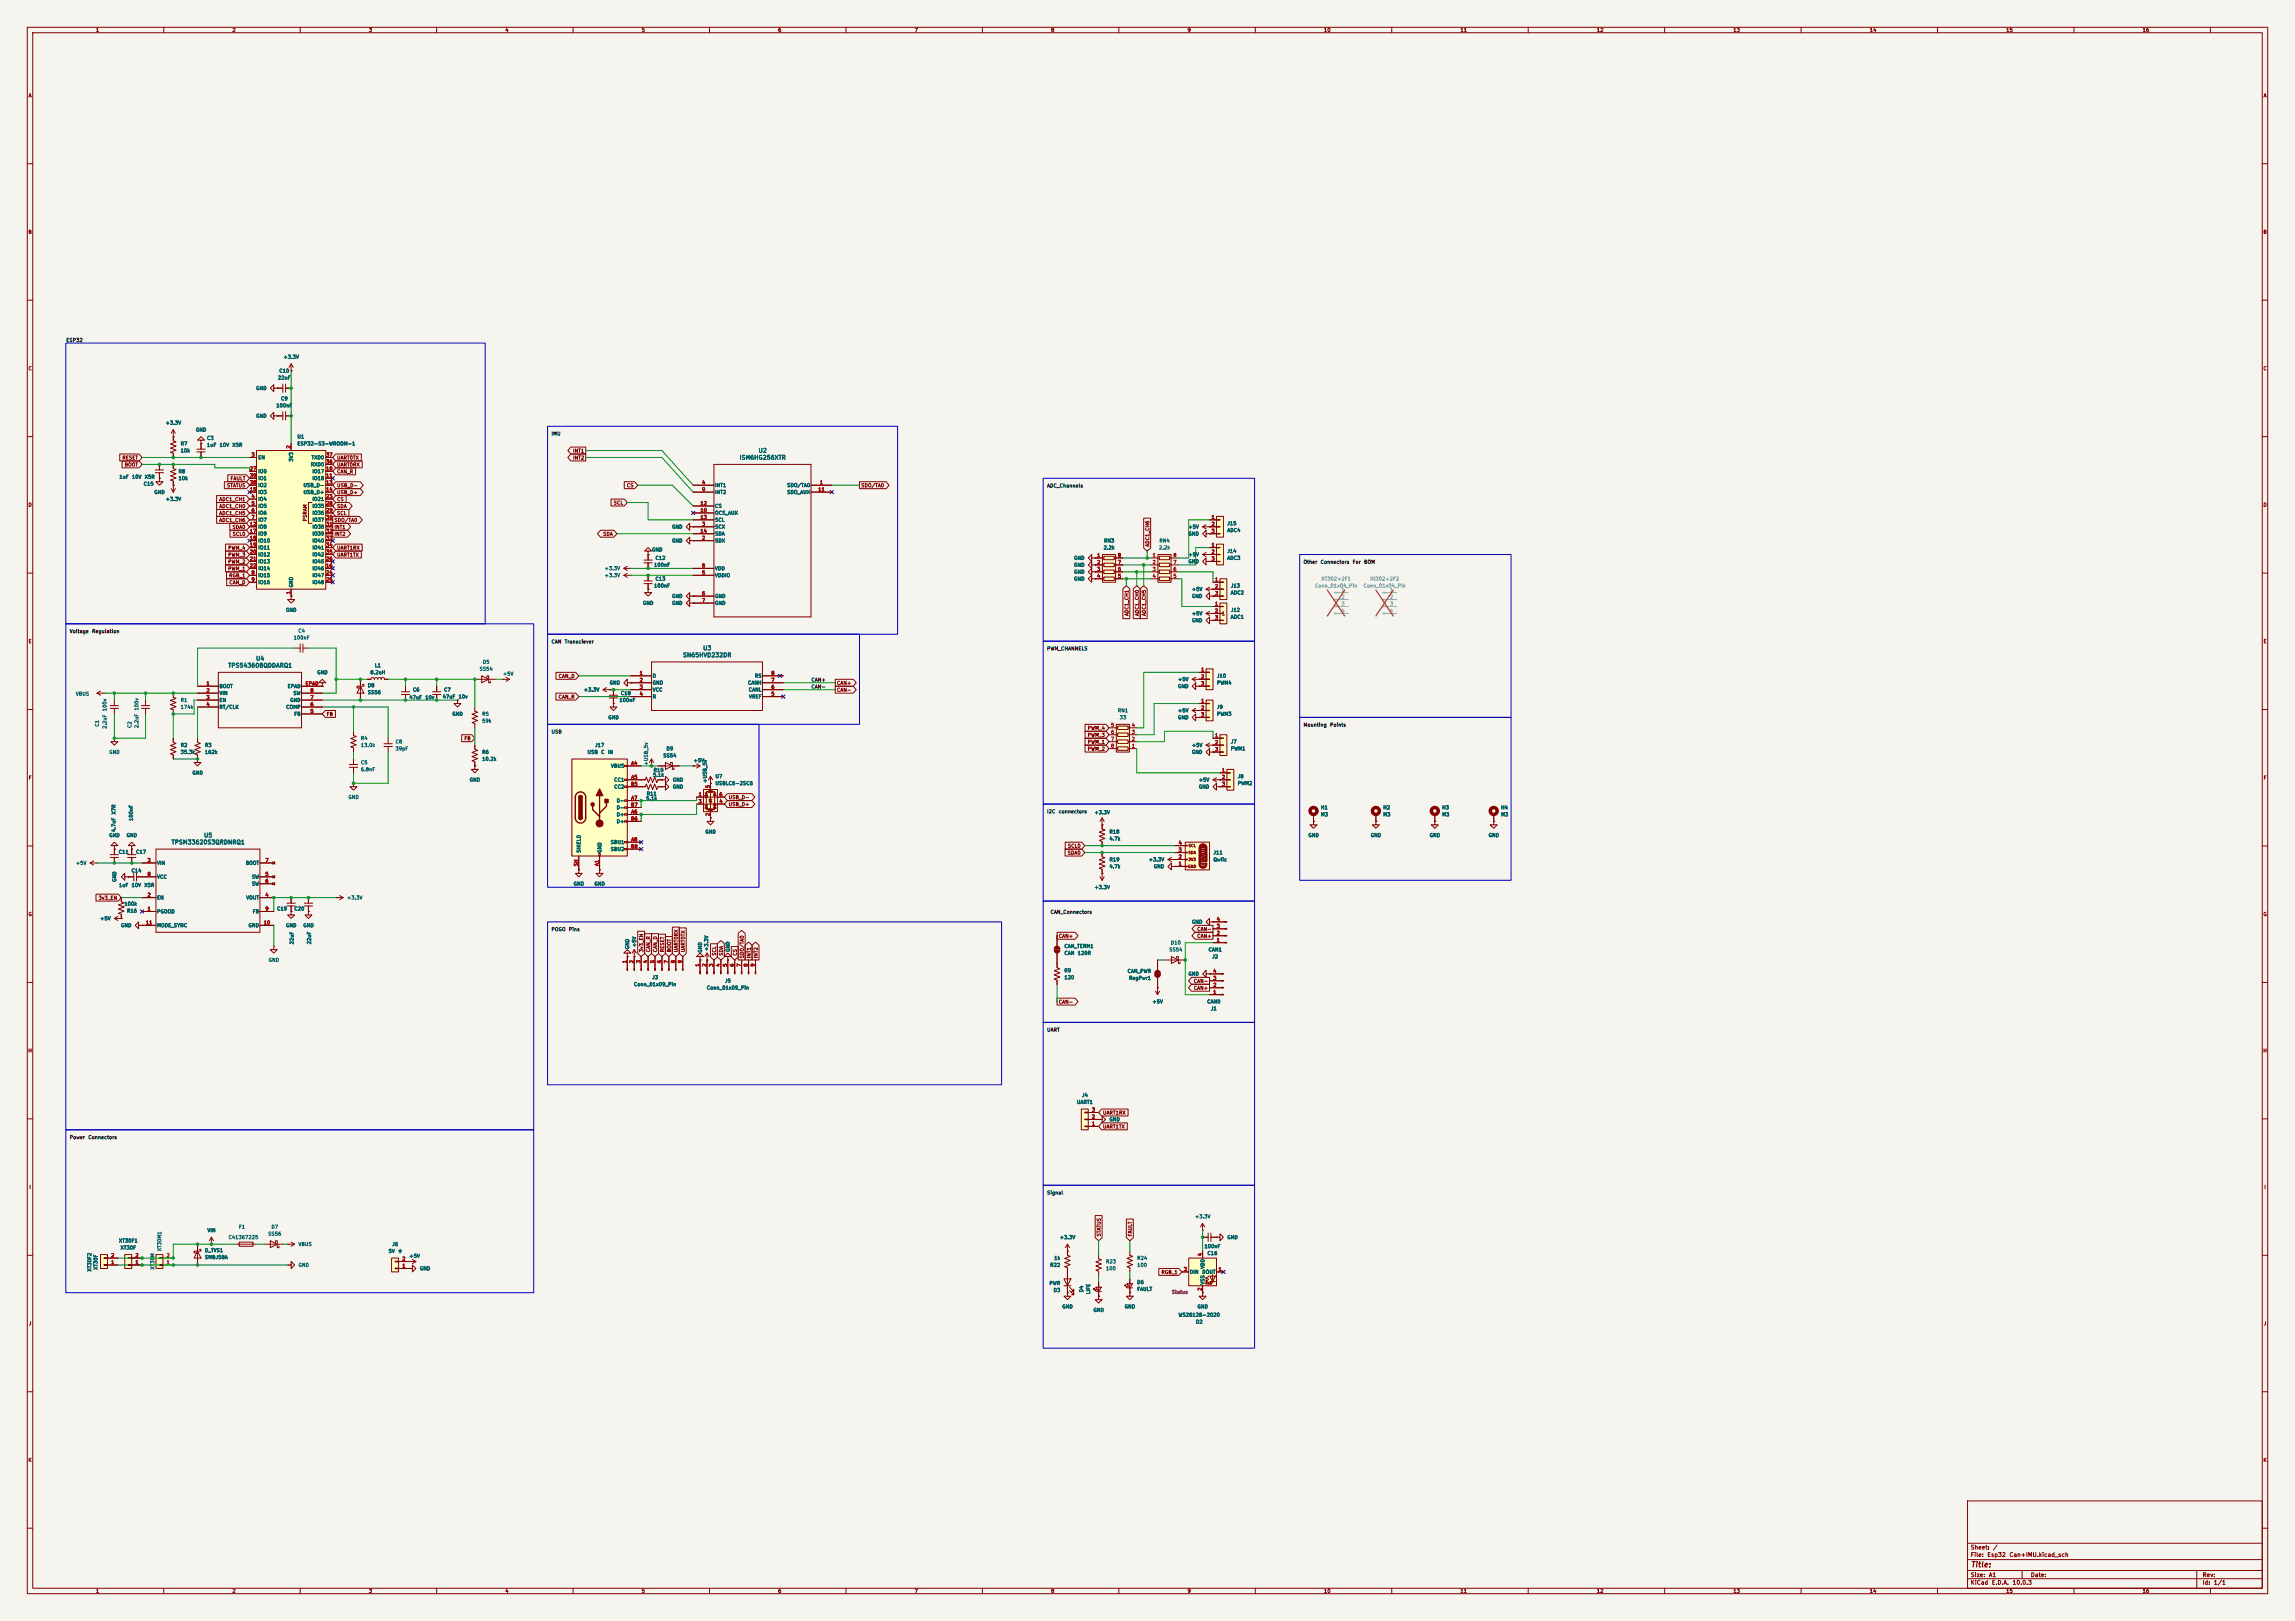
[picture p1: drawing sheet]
<svg xmlns="http://www.w3.org/2000/svg" width="841mm" height="594mm" viewBox="0 0 841 594" stroke-linecap="round" stroke-linejoin="round" font-family="sans-serif">
<defs><g id="words">
<text font-size="2" fill="#840000" x="722" y="574.8">Title:</text>
<g font-size="1.5" fill="#006464">
<text x="277.8" y="166.3">U2</text>
<text x="270.8" y="168.8">ISM6HG256XTR</text>
<text x="257.5" y="238.7">U3</text>
<text x="83.5" y="245">TPS54360BQDDARQ1</text>
<text x="93.6" y="242.5">U4</text>
<text x="250.1" y="241.2">SN65HVD232DR</text>
<text x="62.7" y="309.8">TPSM33620S3QRDNRQ1</text>
<text x="74.6" y="307.2">U5</text>
</g>
<g font-size="1.5" fill="#840000">
<text x="722" y="568.2">Sheet:</text>
<text x="730.2" y="568.2">/</text>
<text x="722" y="570.9">File:</text>
<text x="728.1" y="570.9">Esp32</text>
<text x="736.2" y="570.9">Can+IMU.kicad_sch</text>
<text x="722" y="581.1">KiCad</text>
<text x="722" y="578.3">Size:</text>
<text x="728.7" y="578.3">A1</text>
<text x="729.7" y="581.1">E.D.A.</text>
<text x="737.3" y="581.1">10.0.3</text>
<text x="744" y="578.3">Date:</text>
<text x="807" y="578.3">Rev:</text>
<text x="807" y="581.1">Id:</text>
<text x="811.1" y="581.1">1/1</text>
</g>
<g font-size="1.3" fill="#840000">
<text x="35" y="12">1</text>
<text x="85" y="12">2</text>
<text x="135" y="12">3</text>
<text x="185" y="12">4</text>
<text x="235" y="12">5</text>
<text x="285" y="12">6</text>
<text x="335" y="12">7</text>
<text x="385" y="12">8</text>
<text x="435" y="12">9</text>
<text x="485" y="12">10</text>
<text x="535" y="12">11</text>
<text x="585" y="12">12</text>
<text x="635" y="12">13</text>
<text x="685" y="12">14</text>
<text x="735" y="12">15</text>
<text x="785" y="12">16</text>
<text x="10.3" y="36">A</text>
<text x="829.3" y="36">A</text>
<text x="10.3" y="86">B</text>
<text x="829.2" y="86">B</text>
<text x="10.3" y="136">C</text>
<text x="829.2" y="136">C</text>
<text x="209.8" y="166.2">INT1</text>
<text x="44.7" y="168.7">RESET</text>
<text x="45.5" y="171.2">BOOT</text>
<text x="123.3" y="168.7">UART0TX</text>
<text x="123.3" y="171.2">UART0RX</text>
<text x="123.3" y="173.8">CAN_R</text>
<text x="209.8" y="168.7">INT2</text>
<text x="83" y="178.9">STATUS</text>
<text x="84.3" y="176.3">FAULT</text>
<text x="123.3" y="178.9">USB_D-</text>
<text x="229.6" y="178.9">CS</text>
<text x="315.4" y="178.9">SDO/TA0</text>
<text x="10.3" y="186">D</text>
<text x="80.2" y="183.9">ADC1_CH1</text>
<text x="123.3" y="183.9">CS</text>
<text x="123.3" y="181.4">USB_D+</text>
<text x="224.7" y="185.2">SCL</text>
<text x="829.2" y="186">D</text>
<text x="80.2" y="191.6">ADC1_CH6</text>
<text x="80.2" y="189">ADC1_CH5</text>
<text x="80.2" y="186.5">ADC1_CH0</text>
<text x="112.7" y="191.2" transform="rotate(-90 112.7 191.2)">PSRAM</text>
<text x="122.4" y="191.6">SDO/TA0</text>
<text x="123.3" y="186.5">SDA</text>
<text x="123.3" y="189">SCL</text>
<text x="85" y="194.1">SDA0</text>
<text x="85.1" y="196.6">SCL0</text>
<text x="122.4" y="196.6">INT2</text>
<text x="122.4" y="194.1">INT1</text>
<text x="220.9" y="196.6">SDA</text>
<text x="83.5" y="201.7">PWM_4</text>
<text x="123.3" y="201.7">UART1RX</text>
<text x="421.4" y="200.5" transform="rotate(-90 421.4 200.5)">ADC1_CH6</text>
<text x="83.5" y="209.3">PWM_1</text>
<text x="83.5" y="206.8">PWM_2</text>
<text x="83.5" y="204.3">PWM_3</text>
<text x="123.3" y="204.3">UART1TX</text>
<text x="83.8" y="211.9">RGB_1</text>
<text x="83.9" y="214.4">CAN_D</text>
<text x="413.8" y="225.9" transform="rotate(-90 413.8 225.9)">ADC1_CH1</text>
<text x="417.6" y="225.9" transform="rotate(-90 417.6 225.9)">ADC1_CH0</text>
<text x="420.2" y="225.9" transform="rotate(-90 420.2 225.9)">ADC1_CH5</text>
<text x="10.3" y="236">E</text>
<text x="829.3" y="236">E</text>
<text x="204.5" y="248.7">CAN_D</text>
<text x="306.5" y="251.3">CAN+</text>
<text x="204.5" y="256.3">CAN_R</text>
<text x="306.5" y="253.8">CAN-</text>
<text x="119.5" y="262.7">FB</text>
<text x="398.4" y="267.8">PWM_4</text>
<text x="170" y="271.6">FB</text>
<text x="398.4" y="272.8">PWM_1</text>
<text x="398.4" y="275.4">PWM_2</text>
<text x="398.4" y="270.3">PWM_3</text>
<text x="10.3" y="286">F</text>
<text x="829.3" y="286">F</text>
<text x="266.9" y="293.2">USB_D-</text>
<text x="266.9" y="295.7">USB_D+</text>
<text x="391.2" y="310.9">SCL0</text>
<text x="391.1" y="313.5">SDA0</text>
<text x="36" y="330">3v3_EN</text>
<text x="10.3" y="336">G</text>
<text x="829.2" y="336">G</text>
<text x="438.6" y="341.4">CAN-</text>
<text x="387.8" y="344">CAN+</text>
<text x="438.6" y="344">CAN+</text>
<text x="236" y="349.1" transform="rotate(-90 236 349.1)">3v3_EN</text>
<text x="238.6" y="349.1" transform="rotate(-90 238.6 349.1)">CAN_R</text>
<text x="241.1" y="349.1" transform="rotate(-90 241.1 349.1)">CAN_D</text>
<text x="243.6" y="349.1" transform="rotate(-90 243.6 349.1)">RESET</text>
<text x="246.2" y="349.1" transform="rotate(-90 246.2 349.1)">BOOT</text>
<text x="248.7" y="349.1" transform="rotate(-90 248.7 349.1)">UART0RX</text>
<text x="251.3" y="349.1" transform="rotate(-90 251.3 349.1)">UART0TX</text>
<text x="262.7" y="350.4" transform="rotate(-90 262.7 350.4)">SCL</text>
<text x="265.2" y="350.4" transform="rotate(-90 265.2 350.4)">SDA</text>
<text x="270.3" y="350.4" transform="rotate(-90 270.3 350.4)">CS</text>
<text x="272.8" y="351.3" transform="rotate(-90 272.8 351.3)">SDO/TA0</text>
<text x="275.4" y="351.3" transform="rotate(-90 275.4 351.3)">INT1</text>
<text x="277.9" y="351.3" transform="rotate(-90 277.9 351.3)">INT2</text>
<text x="437.3" y="363">CAN+</text>
<text x="437.3" y="360.5">CAN-</text>
<text x="387.8" y="368.1">CAN-</text>
<text x="10.2" y="386">H</text>
<text x="829.2" y="386">H</text>
<text x="404" y="408.7">UART1RX</text>
<text x="404" y="413.8">UART1TX</text>
<text x="10.6" y="436">I</text>
<text x="829.6" y="436">I</text>
<text x="403.7" y="453.2" transform="rotate(-90 403.7 453.2)">STATUS</text>
<text x="415.1" y="453.2" transform="rotate(-90 415.1 453.2)">FAULT</text>
<text x="425.5" y="467.2">RGB_1</text>
<text x="10.4" y="486">J</text>
<text x="829.4" y="486">J</text>
<text x="10.3" y="536">K</text>
<text x="829.2" y="536">K</text>
<text x="35" y="584">1</text>
<text x="85" y="584">2</text>
<text x="135" y="584">3</text>
<text x="185" y="584">4</text>
<text x="235" y="584">5</text>
<text x="285" y="584">6</text>
<text x="335" y="584">7</text>
<text x="385" y="584">8</text>
<text x="435" y="584">9</text>
<text x="485" y="584">10</text>
<text x="535" y="584">11</text>
<text x="585" y="584">12</text>
<text x="635" y="584">13</text>
<text x="685" y="584">14</text>
<text x="735" y="584">15</text>
<text x="785" y="584">16</text>
</g>
<g font-size="1.3" fill="#0f0f0f">
<text x="24.1" y="125.6">ESP32</text>
<text x="201.9" y="159.9">IMU</text>
<text x="383.5" y="178.9">ADC_Channels</text>
<text x="477.5" y="206.9">Other</text>
<text x="483.8" y="206.9">Connectors</text>
<text x="495.5" y="206.9">For</text>
<text x="499.7" y="206.9">BOM</text>
<text x="25.4" y="232.3">Voltage</text>
<text x="33.6" y="232.3">Regulation</text>
<text x="201.9" y="236.1">CAN</text>
<text x="206.8" y="236.1">Transciever</text>
<text x="383.5" y="238.6">PWM_CHANNELS</text>
<text x="297.2" y="250.1">CAN+</text>
<text x="297.2" y="252.6">CAN-</text>
<text x="201.9" y="269.1">USB</text>
<text x="477.5" y="266.6">Mounting</text>
<text x="487.2" y="266.6">Points</text>
<text x="383.5" y="298.3">I2C</text>
<text x="387.8" y="298.3">connectors</text>
<text x="384.8" y="335.2">CAN_Connectors</text>
<text x="201.9" y="341.5">POGO</text>
<text x="208.3" y="341.5">Pins</text>
<text x="383.5" y="378.3">UART</text>
<text x="25.4" y="417.7">Power</text>
<text x="32.2" y="417.7">Connectors</text>
<text x="383.5" y="438">Signal</text>
</g>
<g font-size="1.3" fill="#006464">
<text x="103.7" y="131.8">+3.3V</text>
<text x="102.2" y="136.9">C10</text>
<text x="93.7" y="143.2">GND</text>
<text x="101.7" y="139.4">22uF</text>
<text x="101.1" y="149.6">100nF</text>
<text x="102.8" y="147">C9</text>
<text x="60.6" y="155.9">+3.3V</text>
<text x="93.7" y="153.4">GND</text>
<text x="71.6" y="158.5">GND</text>
<text x="75.7" y="161.5">C3</text>
<text x="108.8" y="161">U1</text>
<text x="66" y="163.5">R7</text>
<text x="66" y="166.1">10k</text>
<text x="75.7" y="164">1uF</text>
<text x="80.3" y="164">10V</text>
<text x="85" y="164">X5R</text>
<text x="108.8" y="163.5">ESP32-S3-WROOM-1</text>
<text x="65.3" y="173.7">R8</text>
<text x="94.5" y="168.6">EN</text>
<text x="94.5" y="173.7">IO0</text>
<text x="107.7" y="169.3" transform="rotate(-90 107.7 169.3)">3V3</text>
<text x="113.7" y="171.2">RXD0</text>
<text x="114" y="168.6">TXD0</text>
<text x="114.3" y="173.7">IO17</text>
<text x="43.6" y="175.7">1uF</text>
<text x="48.2" y="175.7">10V</text>
<text x="52.5" y="178.3">C15</text>
<text x="52.9" y="175.7">X5R</text>
<text x="65.3" y="176.2">10k</text>
<text x="94.5" y="178.8">IO2</text>
<text x="94.5" y="176.2">IO1</text>
<text x="111" y="178.8">USB_D-</text>
<text x="114.3" y="176.2">IO18</text>
<text x="261.9" y="178.8">INT1</text>
<text x="288.3" y="178.8">SDO/TA0</text>
<text x="56.4" y="181.3">GND</text>
<text x="60.6" y="183.9">+3.3V</text>
<text x="94.5" y="183.9">IO4</text>
<text x="94.5" y="181.3">IO3</text>
<text x="111" y="181.3">USB_D+</text>
<text x="114.3" y="183.9">IO21</text>
<text x="261.9" y="181.3">INT2</text>
<text x="288.3" y="181.3">SDO_AUX</text>
<text x="94.5" y="186.4">IO5</text>
<text x="94.5" y="188.9">IO6</text>
<text x="94.5" y="191.5">IO7</text>
<text x="114.3" y="186.4">IO35</text>
<text x="114.3" y="188.9">IO36</text>
<text x="114.3" y="191.5">IO37</text>
<text x="261.9" y="188.9">OCS_AUX</text>
<text x="261.9" y="186.4">CS</text>
<text x="261.9" y="191.5">SCL</text>
<text x="94.5" y="194">IO8</text>
<text x="94.5" y="196.6">IO9</text>
<text x="114.3" y="194">IO38</text>
<text x="114.3" y="196.6">IO39</text>
<text x="246.1" y="194">GND</text>
<text x="261.9" y="194">SCX</text>
<text x="261.9" y="196.6">SDA</text>
<text x="435.3" y="194">+5V</text>
<text x="435.3" y="196.6">GND</text>
<text x="449.6" y="195.3">ADC4</text>
<text x="449.6" y="192.7">J15</text>
<text x="94.5" y="199.1">IO10</text>
<text x="94.5" y="201.6">IO11</text>
<text x="114.3" y="199.1">IO40</text>
<text x="114.3" y="201.6">IO41</text>
<text x="238.8" y="202.4">GND</text>
<text x="246.1" y="199.1">GND</text>
<text x="261.9" y="199.1">SDX</text>
<text x="404.3" y="201.6">2.2k</text>
<text x="404.4" y="199.1">RN3</text>
<text x="424.6" y="201.6">2.2k</text>
<text x="424.7" y="199.1">RN4</text>
<text x="449.6" y="202.9">J14</text>
<text x="94.5" y="204.2">IO12</text>
<text x="94.5" y="206.7">IO13</text>
<text x="94.5" y="209.3">IO14</text>
<text x="114.3" y="209.3">IO46</text>
<text x="114.3" y="206.7">IO45</text>
<text x="114.3" y="204.2">IO42</text>
<text x="221.4" y="209.3">+3.3V</text>
<text x="239.5" y="208">100nF</text>
<text x="240" y="205.4">C12</text>
<text x="261.9" y="209.3">VDD</text>
<text x="393.4" y="208">GND</text>
<text x="393.4" y="205.4">GND</text>
<text x="435.3" y="204.2">+5V</text>
<text x="435.3" y="206.7">GND</text>
<text x="449.6" y="205.4">ADC3</text>
<text x="94.5" y="211.8">IO15</text>
<text x="94.5" y="214.3">IO16</text>
<text x="107.7" y="215.4" transform="rotate(-90 107.7 215.4)">GND</text>
<text x="114.3" y="211.8">IO47</text>
<text x="114.3" y="214.3">IO48</text>
<text x="221.4" y="211.8">+3.3V</text>
<text x="239.5" y="215.6">100nF</text>
<text x="240" y="213.1">C13</text>
<text x="261.9" y="211.8">VDDIO</text>
<text x="393.4" y="210.5">GND</text>
<text x="393.4" y="213.1">GND</text>
<text x="450.9" y="215.6">J13</text>
<text x="235.5" y="222">GND</text>
<text x="246.1" y="219.4">GND</text>
<text x="246.1" y="222">GND</text>
<text x="261.9" y="219.4">GND</text>
<text x="261.9" y="222">GND</text>
<text x="436.6" y="216.9">+5V</text>
<text x="436.6" y="219.4">GND</text>
<text x="450.9" y="218.1">ADC2</text>
<text x="104.6" y="224.5">GND</text>
<text x="436.6" y="225.8">+5V</text>
<text x="450.9" y="227">ADC1</text>
<text x="450.9" y="224.5">J12</text>
<text x="109.2" y="232.1">C4</text>
<text x="436.6" y="228.3">GND</text>
<text x="107.5" y="234.7">100nF</text>
<text x="137.2" y="244.8">L1</text>
<text x="176.8" y="243.5">D5</text>
<text x="116.1" y="247.4">GND</text>
<text x="135.6" y="247.4">8.2uH</text>
<text x="175.6" y="246.1">SS54</text>
<text x="184.2" y="247.9">+5V</text>
<text x="223.2" y="251.2">GND</text>
<text x="239" y="248.6">D</text>
<text x="239" y="251.2">GND</text>
<text x="273.9" y="251.2">CANH</text>
<text x="276.5" y="248.6">RS</text>
<text x="431.5" y="249.9">+5V</text>
<text x="445.8" y="251.2">PWM4</text>
<text x="445.8" y="248.6">J10</text>
<text x="27.7" y="255.2">VBUS</text>
<text x="66" y="257.5">R1</text>
<text x="80.3" y="252.4">BOOT</text>
<text x="80.3" y="255">VIN</text>
<text x="80.3" y="257.5">EN</text>
<text x="105.3" y="252.4">EPAD</text>
<text x="106.2" y="257.5">GND</text>
<text x="107.4" y="255">SW</text>
<text x="134.6" y="252.1">D8</text>
<text x="134.6" y="254.7">SS56</text>
<text x="149.9" y="256.5">47uF</text>
<text x="151.1" y="253.7">C6</text>
<text x="155.7" y="256.5">10v</text>
<text x="162.1" y="256.2">47uF</text>
<text x="162.6" y="253.7">C7</text>
<text x="167.9" y="256.2">10v</text>
<text x="213.8" y="253.7">+3.3V</text>
<text x="226.8" y="257.5">100nF</text>
<text x="227.3" y="255">C18</text>
<text x="239" y="253.7">VCC</text>
<text x="239" y="256.2">R</text>
<text x="274.2" y="253.7">CANL</text>
<text x="274.3" y="256.2">VREF</text>
<text x="431.5" y="252.4">GND</text>
<text x="39.3" y="260.8" transform="rotate(-90 39.3 260.8)">100v</text>
<text x="51" y="260.5" transform="rotate(-90 51 260.5)">100v</text>
<text x="66" y="260.1">174k</text>
<text x="80.3" y="260.1">RT/CLK</text>
<text x="104.7" y="260.1">COMP</text>
<text x="107.7" y="262.6">FB</text>
<text x="165.6" y="262.6">GND</text>
<text x="176.5" y="262.6">R5</text>
<text x="222.8" y="263.9">GND</text>
<text x="409.5" y="261.3">RN1</text>
<text x="410.2" y="263.9">33</text>
<text x="431.5" y="263.9">GND</text>
<text x="431.5" y="261.3">+5V</text>
<text x="445.8" y="260.1">J9</text>
<text x="445.8" y="262.6">PWM3</text>
<text x="36.5" y="266.4" transform="rotate(-90 36.5 266.4)">C1</text>
<text x="39.3" y="267.2" transform="rotate(-90 39.3 267.2)">2.2uF</text>
<text x="48.5" y="266.9" transform="rotate(-90 48.5 266.9)">C2</text>
<text x="51" y="266.9" transform="rotate(-90 51 266.9)">2.2uF</text>
<text x="176.5" y="265.1">59k</text>
<text x="66" y="274">R2</text>
<text x="74.9" y="274">R3</text>
<text x="132.1" y="271.5">R4</text>
<text x="132.1" y="274">13.0k</text>
<text x="144.8" y="272.8">C8</text>
<text x="144.8" y="275.3">39pF</text>
<text x="217.9" y="274">J17</text>
<text x="244.1" y="275.3">D9</text>
<text x="436.6" y="274">+5V</text>
<text x="450.9" y="272.8">J7</text>
<text x="450.9" y="275.3">PWM1</text>
<text x="39.9" y="276.6">GND</text>
<text x="66" y="276.6">35.3k</text>
<text x="74.9" y="276.6">162k</text>
<text x="132.1" y="280.4">C5</text>
<text x="176.5" y="276.6">R6</text>
<text x="176.5" y="279.1">10.2k</text>
<text x="215.1" y="276.6">USB</text>
<text x="220.1" y="276.6">C</text>
<text x="222.6" y="276.6">IN</text>
<text x="223.8" y="281.6">VBUS</text>
<text x="237.7" y="280.7" transform="rotate(-90 237.7 280.7)">+USB_5v</text>
<text x="242.9" y="277.8">SS54</text>
<text x="254" y="279.6">+5V</text>
<text x="436.6" y="276.6">GND</text>
<text x="70.4" y="284.2">GND</text>
<text x="132.1" y="282.9">6.8nF</text>
<text x="172" y="286.7">GND</text>
<text x="224.9" y="286.7">CC1</text>
<text x="239.2" y="284.9">5.1k</text>
<text x="239.4" y="283.2">R10</text>
<text x="246.4" y="286.7">GND</text>
<text x="259.3" y="287" transform="rotate(-90 259.3 287)">+USB_5v</text>
<text x="262" y="288">USBLC6-2SC6</text>
<text x="262" y="285.5">U7</text>
<text x="439.1" y="286.7">+5V</text>
<text x="453.4" y="285.5">J8</text>
<text x="453.4" y="288">PWM2</text>
<text x="127.5" y="293.1">GND</text>
<text x="224.9" y="289.3">CC2</text>
<text x="236.6" y="293.6">5.1k</text>
<text x="236.8" y="291.8">R11</text>
<text x="246.4" y="289.3">GND</text>
<text x="439.1" y="289.3">GND</text>
<text x="42.6" y="298.6" transform="rotate(-90 42.6 298.6)">X7R</text>
<text x="225.8" y="299.4">D+</text>
<text x="225.8" y="294.3">D-</text>
<text x="225.8" y="296.9">D-</text>
<text x="400.9" y="298.7">+3.3V</text>
<text x="483.9" y="299.4">M3</text>
<text x="483.9" y="296.9">H1</text>
<text x="506.7" y="299.4">M3</text>
<text x="506.7" y="296.9">H2</text>
<text x="528.3" y="299.4">M3</text>
<text x="528.3" y="296.9">H3</text>
<text x="549.9" y="299.4">M3</text>
<text x="549.9" y="296.9">H4</text>
<text x="42.6" y="305" transform="rotate(-90 42.6 305)">4.7uF</text>
<text x="49" y="301" transform="rotate(-90 49 301)">100nF</text>
<text x="225.8" y="302">D+</text>
<text x="258.3" y="305.8">GND</text>
<text x="406.4" y="305.8">R18</text>
<text x="39.9" y="307">GND</text>
<text x="46.2" y="307">GND</text>
<text x="223.6" y="309.6">SBU1</text>
<text x="406.4" y="308.3">4.7k</text>
<text x="479.3" y="307">GND</text>
<text x="502.2" y="307">GND</text>
<text x="523.7" y="307">GND</text>
<text x="545.3" y="307">GND</text>
<text x="27.7" y="317.2">+5V</text>
<text x="43.3" y="313.1">C11</text>
<text x="49.7" y="313.1">C17</text>
<text x="57.4" y="317.2">VIN</text>
<text x="89.9" y="317.2">BOOT</text>
<text x="213.1" y="312.7" transform="rotate(-90 213.1 312.7)">SHIELD</text>
<text x="220.7" y="312.7" transform="rotate(-90 220.7 312.7)">GND</text>
<text x="223.6" y="312.1">SBU2</text>
<text x="406.4" y="315.9">R19</text>
<text x="420.8" y="315.9">+3.3V</text>
<text x="444.5" y="313.4">J11</text>
<text x="444.5" y="315.9">Qwiic</text>
<text x="42.9" y="323.3" transform="rotate(-90 42.9 323.3)">GND</text>
<text x="48" y="320">C14</text>
<text x="57.4" y="322.3">VCC</text>
<text x="92.1" y="322.3">SW</text>
<text x="406.4" y="318.5">4.7k</text>
<text x="422.6" y="318.5">GND</text>
<text x="43.4" y="325.3">1uF</text>
<text x="48.1" y="325.3">10V</text>
<text x="52.7" y="325.3">X5R</text>
<text x="57.4" y="329.9">EN</text>
<text x="90.1" y="329.9">VOUT</text>
<text x="92.1" y="324.8">SW</text>
<text x="127" y="329.9">+3.3V</text>
<text x="210.1" y="324.8">GND</text>
<text x="217.7" y="324.8">GND</text>
<text x="400.9" y="326.1">+3.3V</text>
<text x="45.4" y="332.2">100k</text>
<text x="46.4" y="334.7">R16</text>
<text x="57.4" y="335">PGOOD</text>
<text x="92.4" y="335">FB</text>
<text x="101.4" y="334">C19</text>
<text x="107.7" y="334">C20</text>
<text x="36.6" y="337.5">+5V</text>
<text x="44.2" y="340.1">GND</text>
<text x="57.4" y="340.1">MODE_SYNC</text>
<text x="90.9" y="340.1">GND</text>
<text x="104.6" y="340.1">GND</text>
<text x="111" y="340.1">GND</text>
<text x="436.6" y="338.8">GND</text>
<text x="107.9" y="346.2" transform="rotate(-90 107.9 346.2)">22uF</text>
<text x="114.3" y="346.2" transform="rotate(-90 114.3 346.2)">22uF</text>
<text x="230.8" y="348" transform="rotate(-90 230.8 348)">GND</text>
<text x="233.4" y="347.2" transform="rotate(-90 233.4 347.2)">+5V</text>
<text x="389.9" y="347.7">CAN_TERM1</text>
<text x="428.9" y="346.4">D10</text>
<text x="98.3" y="352.8">GND</text>
<text x="257.5" y="349.3" transform="rotate(-90 257.5 349.3)">GND</text>
<text x="259.8" y="348.6" transform="rotate(-90 259.8 348.6)">+3.3V</text>
<text x="267.7" y="349" transform="rotate(-90 267.7 349)">GND</text>
<text x="389.9" y="350.2">CAN</text>
<text x="394.8" y="350.2">120R</text>
<text x="428.3" y="349">SS54</text>
<text x="442.7" y="349">CAN1</text>
<text x="444.1" y="351.5">J2</text>
<text x="238.8" y="359.1">J3</text>
<text x="389.9" y="356.6">R9</text>
<text x="389.9" y="359.1">120</text>
<text x="413" y="356.8">CAN_PWR</text>
<text x="413.6" y="359.4">RegPwr1</text>
<text x="435.3" y="357.8">GND</text>
<text x="232.2" y="361.7">Conn_01x09_Pin</text>
<text x="258.8" y="362.9">Conn_01x09_Pin</text>
<text x="265.5" y="360.4">J5</text>
<text x="422.1" y="368">+5V</text>
<text x="442.2" y="368">CAN0</text>
<text x="443.6" y="370.5">J1</text>
<text x="394.5" y="404.8">UART1</text>
<text x="396.3" y="402.3">J4</text>
<text x="406.4" y="411.2">GND</text>
<text x="437.7" y="446.7">+3.3V</text>
<text x="43.4" y="455.6">XT30F1</text>
<text x="75.9" y="451.8">VIN</text>
<text x="83.6" y="454.4">C41367225</text>
<text x="87.4" y="450.6">F1</text>
<text x="98.1" y="453.1">SS56</text>
<text x="99.3" y="450.6">D7</text>
<text x="388.2" y="454.4">+3.3V</text>
<text x="449.6" y="454.4">GND</text>
<text x="44" y="458.2">XT30F</text>
<text x="59.4" y="458.6" transform="rotate(-90 59.4 458.6)">XT30M1</text>
<text x="74.9" y="461.7">SMBJ58A</text>
<text x="74.9" y="459.1">D_TVS1</text>
<text x="109.2" y="456.9">VBUS</text>
<text x="142.3" y="459.4">5V</text>
<text x="143.6" y="456.9">J6</text>
<text x="145.7" y="459.4">⏚</text>
<text x="149.9" y="461.2">+5V</text>
<text x="386.2" y="462">1k</text>
<text x="416.6" y="462">R24</text>
<text x="441.2" y="457.7">100nF</text>
<text x="442.3" y="460.2">C16</text>
<text x="33.7" y="466.1" transform="rotate(-90 33.7 466.1)">XT30F2</text>
<text x="36" y="465.5" transform="rotate(-90 36 465.5)">XT30F</text>
<text x="56.9" y="465.4" transform="rotate(-90 56.9 465.4)">XT30M</text>
<text x="109.2" y="464.5">GND</text>
<text x="153.7" y="465.8">GND</text>
<text x="384.7" y="464.5">R22</text>
<text x="405.1" y="465.8">100</text>
<text x="405.1" y="463.3">R23</text>
<text x="416.6" y="464.5">100</text>
<text x="435.9" y="467.1">DIN</text>
<text x="440.4" y="467.1">DOUT</text>
<text x="441.7" y="465.1" transform="rotate(-90 441.7 465.1)">VDD</text>
<text x="384.4" y="471.2">PWR</text>
<text x="385.9" y="473.7">D3</text>
<text x="397.2" y="473.7" transform="rotate(-90 397.2 473.7)">D4</text>
<text x="416.6" y="470.8">D6</text>
<text x="416.6" y="473.3">FAULT</text>
<text x="441.7" y="470.9" transform="rotate(-90 441.7 470.9)">VSS</text>
<text x="389.1" y="479.8">GND</text>
<text x="399.8" y="474.4" transform="rotate(-90 399.8 474.4)">LIFE</text>
<text x="412" y="479.8">GND</text>
<text x="438.7" y="479.8">GND</text>
<text x="400.6" y="481">GND</text>
<text x="431.7" y="482.8">WS2812B-2020</text>
<text x="438.1" y="485.3">D2</text>
</g>
<g font-size="1.3" fill="#a90000">
<text x="92" y="167.6">3</text>
<text x="106.7" y="164.5" transform="rotate(-90 106.7 164.5)">2</text>
<text x="119.3" y="167.6">37</text>
<text x="91.4" y="172.7">27</text>
<text x="119.3" y="172.7">10</text>
<text x="119.3" y="170.2">36</text>
<text x="91.4" y="177.8">38</text>
<text x="91.4" y="175.2">39</text>
<text x="119.3" y="175.2">11</text>
<text x="119.3" y="177.8">13</text>
<text x="257.1" y="177.8">4</text>
<text x="300.3" y="177.8">1</text>
<text x="91.4" y="180.3">15</text>
<text x="92" y="182.9">4</text>
<text x="92" y="185.4">5</text>
<text x="119.3" y="180.3">14</text>
<text x="119.3" y="182.9">23</text>
<text x="119.3" y="185.4">28</text>
<text x="256.5" y="185.4">12</text>
<text x="257.1" y="180.3">9</text>
<text x="299.7" y="180.3">11</text>
<text x="92" y="187.9">6</text>
<text x="92" y="190.5">7</text>
<text x="119.3" y="187.9">29</text>
<text x="119.3" y="190.5">30</text>
<text x="256.5" y="187.9">10</text>
<text x="256.5" y="190.5">13</text>
<text x="443.8" y="190.5">1</text>
<text x="91.4" y="193">12</text>
<text x="91.4" y="195.6">17</text>
<text x="119.3" y="193">31</text>
<text x="119.3" y="195.6">32</text>
<text x="256.5" y="195.6">14</text>
<text x="257.1" y="193">3</text>
<text x="443.8" y="193">2</text>
<text x="443.8" y="195.6">3</text>
<text x="91.4" y="198.1">18</text>
<text x="91.4" y="200.6">19</text>
<text x="91.4" y="203.2">20</text>
<text x="119.3" y="198.1">33</text>
<text x="119.3" y="200.6">34</text>
<text x="119.3" y="203.2">35</text>
<text x="257.1" y="198.1">2</text>
<text x="443.8" y="200.6">1</text>
<text x="443.8" y="203.2">2</text>
<text x="91.4" y="205.7">21</text>
<text x="91.4" y="208.3">22</text>
<text x="119.3" y="208.3">16</text>
<text x="119.3" y="205.7">26</text>
<text x="257.1" y="208.3">8</text>
<text x="401.9" y="204.4">1</text>
<text x="401.9" y="207">2</text>
<text x="401.9" y="209.5">3</text>
<text x="409.5" y="209.5">6</text>
<text x="409.5" y="207">7</text>
<text x="409.5" y="204.4">8</text>
<text x="422.2" y="204.4">1</text>
<text x="422.2" y="207">2</text>
<text x="422.2" y="209.5">3</text>
<text x="429.8" y="209.5">6</text>
<text x="429.8" y="207">7</text>
<text x="429.8" y="204.4">8</text>
<text x="443.8" y="205.7">3</text>
<text x="92" y="210.8">8</text>
<text x="92" y="213.3">9</text>
<text x="119.3" y="210.8">24</text>
<text x="119.3" y="213.3">25</text>
<text x="257.1" y="210.8">5</text>
<text x="401.9" y="212.1">4</text>
<text x="409.5" y="212.1">5</text>
<text x="422.2" y="212.1">4</text>
<text x="429.8" y="212.1">5</text>
<text x="445.1" y="213.3">1</text>
<text x="445.1" y="215.9">2</text>
<text x="106.7" y="217.9" transform="rotate(-90 106.7 217.9)">1</text>
<text x="257.1" y="218.4">6</text>
<text x="257.1" y="221">7</text>
<text x="445.1" y="218.4">3</text>
<text x="445.1" y="222.2">1</text>
<text x="445.1" y="224.8">2</text>
<text x="445.1" y="227.3">3</text>
<text x="75.5" y="251.4">1</text>
<text x="111.8" y="251.4">EPAD</text>
<text x="234.2" y="247.6">1</text>
<text x="234.2" y="250.2">2</text>
<text x="282.5" y="250.2">7</text>
<text x="282.5" y="247.6">8</text>
<text x="440" y="246.4">1</text>
<text x="440" y="248.9">2</text>
<text x="440" y="251.4">3</text>
<text x="75.5" y="254">2</text>
<text x="75.5" y="256.5">3</text>
<text x="113.6" y="256.5">7</text>
<text x="113.6" y="254">8</text>
<text x="234.2" y="252.7">3</text>
<text x="234.2" y="255.2">4</text>
<text x="282.5" y="255.2">5</text>
<text x="282.5" y="252.7">6</text>
<text x="440" y="257.8">1</text>
<text x="75.5" y="259.1">4</text>
<text x="113.6" y="261.6">5</text>
<text x="113.6" y="259.1">6</text>
<text x="440" y="260.3">2</text>
<text x="440" y="262.9">3</text>
<text x="407" y="266.7">5</text>
<text x="407" y="269.2">6</text>
<text x="414.6" y="269.2">3</text>
<text x="414.6" y="266.7">4</text>
<text x="407" y="271.8">7</text>
<text x="407" y="274.3">8</text>
<text x="414.6" y="274.3">1</text>
<text x="414.6" y="271.8">2</text>
<text x="445.1" y="270.5">1</text>
<text x="445.1" y="273">2</text>
<text x="445.1" y="275.6">3</text>
<text x="231.2" y="280.6">A4</text>
<text x="231.2" y="285.7">A5</text>
<text x="447.6" y="283.2">1</text>
<text x="447.6" y="285.7">2</text>
<text x="231.1" y="288.3">B5</text>
<text x="231.2" y="293.3">A7</text>
<text x="255.8" y="292.1">1</text>
<text x="260.3" y="289" transform="rotate(-90 260.3 289)">5</text>
<text x="263.5" y="292.1">6</text>
<text x="447.6" y="288.3">3</text>
<text x="231.1" y="295.9">B7</text>
<text x="231.2" y="298.4">A6</text>
<text x="255.8" y="294.6">3</text>
<text x="260.3" y="299.2" transform="rotate(-90 260.3 299.2)">2</text>
<text x="263.5" y="294.6">4</text>
<text x="231.1" y="301">B6</text>
<text x="231.1" y="311.1">B8</text>
<text x="231.2" y="308.6">A8</text>
<text x="431.7" y="309.9">4</text>
<text x="53.9" y="316.2">3</text>
<text x="97.1" y="316.2">7</text>
<text x="212.1" y="317.6" transform="rotate(-90 212.1 317.6)">SH</text>
<text x="219.7" y="317.5" transform="rotate(-90 219.7 317.5)">A1</text>
<text x="431.7" y="317.5">1</text>
<text x="431.7" y="314.9">2</text>
<text x="431.7" y="312.4">3</text>
<text x="53.9" y="321.3">8</text>
<text x="97.1" y="321.3">5</text>
<text x="97.1" y="323.8">6</text>
<text x="53.9" y="328.9">2</text>
<text x="97.1" y="328.9">4</text>
<text x="53.9" y="334">1</text>
<text x="97.1" y="334">9</text>
<text x="53.3" y="339.1">11</text>
<text x="96.5" y="339.1">10</text>
<text x="445.7" y="340.3">3</text>
<text x="445.7" y="337.8">4</text>
<text x="445.7" y="345.4">1</text>
<text x="445.7" y="342.9">2</text>
<text x="229.8" y="353.1" transform="rotate(-90 229.8 353.1)">1</text>
<text x="232.4" y="353.1" transform="rotate(-90 232.4 353.1)">2</text>
<text x="234.9" y="353.1" transform="rotate(-90 234.9 353.1)">3</text>
<text x="237.5" y="353.1" transform="rotate(-90 237.5 353.1)">4</text>
<text x="240" y="353.1" transform="rotate(-90 240 353.1)">5</text>
<text x="242.5" y="353.1" transform="rotate(-90 242.5 353.1)">6</text>
<text x="245.1" y="353.1" transform="rotate(-90 245.1 353.1)">7</text>
<text x="247.6" y="353.1" transform="rotate(-90 247.6 353.1)">8</text>
<text x="250.2" y="353.1" transform="rotate(-90 250.2 353.1)">9</text>
<text x="256.5" y="354.4" transform="rotate(-90 256.5 354.4)">1</text>
<text x="259.1" y="354.4" transform="rotate(-90 259.1 354.4)">2</text>
<text x="261.6" y="354.4" transform="rotate(-90 261.6 354.4)">3</text>
<text x="264.1" y="354.4" transform="rotate(-90 264.1 354.4)">4</text>
<text x="266.7" y="354.4" transform="rotate(-90 266.7 354.4)">5</text>
<text x="269.2" y="354.4" transform="rotate(-90 269.2 354.4)">6</text>
<text x="271.8" y="354.4" transform="rotate(-90 271.8 354.4)">7</text>
<text x="274.3" y="354.4" transform="rotate(-90 274.3 354.4)">8</text>
<text x="276.8" y="354.4" transform="rotate(-90 276.8 354.4)">9</text>
<text x="444.4" y="359.4">3</text>
<text x="444.4" y="356.8">4</text>
<text x="444.4" y="364.5">1</text>
<text x="444.4" y="361.9">2</text>
<text x="400" y="407.6">3</text>
<text x="400" y="412.7">1</text>
<text x="400" y="410.2">2</text>
<text x="40.6" y="461">2</text>
<text x="49.5" y="461">2</text>
<text x="60.9" y="461">2</text>
<text x="440.7" y="460.4" transform="rotate(-90 440.7 460.4)">4</text>
<text x="40.6" y="463.5">1</text>
<text x="49.5" y="463.5">1</text>
<text x="60.9" y="463.5">1</text>
<text x="147.2" y="464.8">1</text>
<text x="147.2" y="462.3">2</text>
<text x="433.6" y="466.1">3</text>
<text x="446.3" y="466.1">1</text>
<text x="440.7" y="473.1" transform="rotate(-90 440.7 473.1)">2</text>
</g>
<g font-size="1.3" fill="#939391">
<text x="481.7" y="215.6">Conn_01x04_Pin</text>
<text x="484" y="213.1">XT302+2F1</text>
<text x="499.5" y="215.6">Conn_01x04_Pin</text>
<text x="501.9" y="213.1">Xt302+2F2</text>
</g>
<g font-size="1.3" fill="#a5a4a2">
<text x="491.4" y="217.1">1</text>
<text x="491.4" y="219.7">2</text>
<text x="509.2" y="217.1">1</text>
<text x="509.2" y="219.7">2</text>
<text x="491.4" y="222.2">3</text>
<text x="491.4" y="224.8">4</text>
<text x="509.2" y="222.2">3</text>
<text x="509.2" y="224.8">4</text>
</g>
<g font-size="1.3" fill="#840084">
<text x="447.6" y="225.8">1</text>
<text x="429.2" y="474.4">Status</text>
</g>
<g font-size="1" fill="#840000">
<text x="435.4" y="310.6">SCL</text>
<text x="435.3" y="313.2">SDA</text>
<text x="435.4" y="315.7">3V3</text>
<text x="435.2" y="318.3">GND</text>
</g>
<text font-size=".8" fill="#840000" x="441.7" y="470.9">RGB</text>
</g></defs>
<path d="M0 0h841v594h-841z" fill="#f5f4ef" stroke="#f5f4ef" stroke-width=".37"/>
<g fill="none" stroke="#840000" stroke-width=".37">
<path d="M10 10h821v574h-821zM12 12h817v570h-817zM60 10v2M110 10v2M160 10v2M210 10v2M260 10v2M310 10v2M360 10v2M410 10v2M460 10v2M510 10v2"/>
<path d="M560 10v2M610 10v2M660 10v2M710 10v2M760 10v2M810 10v2M10 60h2M829 60h2M10 110h2M829 110h2M10 160h2M829 160h2"/>
<path d="M10 210h2M829 210h2M10 260h2M184.1 248.9h.1M184.1 248.9h2.6M185.4 248.2l1.3 .7M186.7 248.9l-1.3 .8M829 260h2M444.5 285.7l1.3 .8M444.5 285.7h2.5M445.8 285l-1.3 .7M447 285.7h.1"/>
<path d="M10 310h2M829 310h2M10 360h2M829 360h2M10 410h2M829 410h2M10 460h2M829 460h2M10 510h2M829 510h2M10 560h2M721 550h108v32h-108z"/>
<path d="M829 560h2M721 578.5h108M721 575.5h108M721 571.5h108M721 565.5h108M741 575.5v3M805 575.5v6.5M60 582v2M110 582v2M160 582v2M210 582v2M260 582v2"/>
<path d="M310 582v2M360 582v2M410 582v2M460 582v2M510 582v2M560 582v2M610 582v2M660 582v2M710 582v2M760 582v2M810 582v2"/>
</g>
<path d="M449.6 281.9h2.5v7.7h-2.5z" fill="#ffffc2"/>
<g fill="none" stroke="#840000" stroke-width=".37">
<path d="M63.5 157.5l-.8 1.2M63.5 157.5l.8 1.2M63.5 157.5v2.5M63.5 160h.1M129.5 268v1.5l1.1 .4-2.1 .7 2.1 .8-2.1 .8 2.1 .7-2.1 .8 1 .4v1.5M445.8 288.3v-1.3l-1.3 1.3 1.3 1.3v-1.3h1.2M447 288.3h.1M447 283.2h3.8M447 285.7h3.8M447 288.3h3.8M449.6 281.9h2.5v7.7h-2.5zM45.7 321.3v-1.3l-1.3 1.3 1.3 1.3v-1.3h1.3"/>
<path d="M47 321.3h.1M50.8 339.1v-1.3l-1.3 1.3 1.3 1.3v-1.3h1.3M52.1 339.1h.1M105.4 455.9h.1M105.4 455.9h2.5M106.7 455.2l1.2 .7M107.9 455.9l-1.2 .8"/>
</g>
<path d="M449.6 283.2h1.2M449.6 285.7h1.2M449.6 288.3h1.2" fill="none" stroke="#840000" stroke-width=".5"/>
<path d="M143.5 461h2.5v5.1h-2.5z" fill="#ffffc2"/>
<g fill="none" stroke="#840000" stroke-width=".37">
<path d="M105.2 332h3M105.2 331h3M106.7 334v1.3h1.2l-1.2 1.2-1.3-1.2h1.3M106.7 334h.1M106.7 328.9v2.1M106.7 332v2M100.3 346.7v1.3h-1.2l1.2 1.2 1.3-1.2h-1.3M100.3 346.7h.1M72.4 458.5l1.3 2.5h-2.6zM72.4 455.9v7.6M73 457.8h.7v.7h-2.6v.6h.7M105.4 463.5h1.3v-1.2l1.2 1.2-1.2 1.3v-1.3"/>
<path d="M105.4 463.5h.1M143.5 461h2.5v5.1h-2.5zM144.8 464.7h1.2v.2h-1.2zM144.8 462.2h1.2v.2h-1.2zM146 464.8h3.9M146 462.3h3.9"/>
</g>
<path d="M45.7 459.7h2.6v5.1h-2.6z" fill="#ffffc2"/>
<path d="M45.7 459.7h2.6v5.1h-2.6zM47 463.4h1.3v.3h-1.3zM47 460.9h1.3v.2h-1.3zM48.3 463.5h3.8M48.3 461h3.8" fill="none" stroke="#840000" stroke-width=".37"/>
<path d="M36.8 459.7h2.6v5.1h-2.6z" fill="#ffffc2"/>
<path d="M36.8 459.7h2.6v5.1h-2.6zM38.1 463.4h1.3v.3h-1.3zM38.1 460.9h1.3v.2h-1.3zM39.4 463.5h3.8M39.4 461h3.8" fill="none" stroke="#840000" stroke-width=".37"/>
<path d="M57.1 459.7h2.6v5.1h-2.6z" fill="#ffffc2"/>
<g fill="none" stroke="#840000" stroke-width=".37">
<path d="M400 209.5v-1.2l-1.2 1.2 1.2 1.3v-1.3h1.3M400 207v-1.3l-1.2 1.3 1.2 1.3v-1.3h1.3M401.3 209.5h.1M401.3 207h.1M440.7 203.2l1.3 .8M440.7 203.2h2.5M442 202.4l-1.3 .8M443.2 203.2h.1M221 252.7l1.2 .8M221 252.7h2.5M222.2 252l-1.2 .7M223.3 254.8h3"/>
<path d="M223.3 255.8h3M223.5 252.7h.1M224.8 252.7v2.1M224.8 255.8v2M229.9 250.2v-1.3l-1.3 1.3 1.3 1.3v-1.3h1.2M231.1 250.2h.1M111.5 332h3.1M111.5 331h3.1M113 334v1.3h1.3l-1.3 1.2-1.2-1.2h1.2M113 334h.1M113 328.9v2.1M113 332v2"/>
<path d="M123.2 328.9h.1M123.2 328.9h2.5M124.5 328.2l1.2 .7M125.7 328.9l-1.2 .8M57.1 459.7h2.6v5.1h-2.6zM77.5 455.9h.1M77.5 453.4l-.8 1.3M77.5 453.4l.7 1.3M77.5 453.4v2.5M86.4 455.9h7.6M87.6 455.2h5.1v1.5h-5.1zM96.5 455.9h7.6"/>
<path d="M99.1 454.7l2.5 1.2-2.5 1.3zM101 455.3v-.6h.6v2.5h.6v-.6M58.4 463.4h1.3v.3h-1.3zM58.4 460.9h1.3v.2h-1.3zM59.7 463.5h3.8M59.7 461h3.8"/>
</g>
<path d="M447 221h2.6v7.6h-2.6z" fill="#ffffc2"/>
<g fill="none" stroke="#840000" stroke-width=".37">
<path d="M254 177.8h7.6M261.6 170.2h35.6v55.9h-35.6zM297.2 177.8h7.6M254 198.1h7.6M254 193h7.6M254 180.3h7.6M254 188h7.6M254 185.4h7.6M254 190.5h7.6M254 195.6h7.6M297.2 180.3h7.6M254 210.8h7.6"/>
<path d="M254 208.3h7.6M254 218.4h7.6M442 205.7v-1.2l-1.3 1.2 1.3 1.3v-1.3h1.2M443.2 205.7h.1M254 221h7.6M444.5 222.2h3.8M444.5 224.8h3.8M444.5 227.3h3.8M447 221h2.6v7.6h-2.6z"/>
</g>
<path d="M447 222.2h1.3M447 224.8h1.3M447 227.3h1.3" fill="none" stroke="#840000" stroke-width=".5"/>
<path d="M447 212.1h2.6v7.6h-2.6z" fill="#ffffc2"/>
<path d="M442 215.9h6.3M442 215.9l1.2 .8M443.2 218.4v-1.2l-1.2 1.2 1.2 1.3v-1.3h1.3M443.2 215.1l-1.2 .8M444.5 215.9h.1M444.5 218.4h.1M444.5 213.4h3.8M444.5 218.4h3.8M447 212.1h2.6v7.6h-2.6zM443.2 227.3v-1.2l-1.2 1.2 1.2 1.3v-1.3h1.3M444.5 227.3h.1" fill="none" stroke="#840000" stroke-width=".37"/>
<path d="M447 213.4h1.3M447 215.9h1.3M447 218.4h1.3" fill="none" stroke="#840000" stroke-width=".5"/>
<path d="M257.8 289.3h5.1v8.1h-5.1z" fill="#ffffc2"/>
<g fill="#840000" stroke="#840000" stroke-width=".51">
<circle cx="258.8" cy="292.1" r=".25"/>
<circle cx="259.8" cy="290.1" r=".25"/>
<circle cx="259.8" cy="296.7" r=".25"/>
<circle cx="260.9" cy="290.1" r=".25"/>
<circle cx="260.9" cy="296.7" r=".25"/>
<circle cx="261.9" cy="294.6" r=".25"/>
</g>
<g fill="none" stroke="#840000" stroke-width=".37">
<path d="M440.7 193l1.3 .8M440.7 193h2.5M442 192.3l-1.3 .7M443.2 193h.1M400 212.1v-1.3l-1.2 1.3 1.2 1.3v-1.3h1.3M401.3 212.1h.1M442 224.8l1.2 .8M442 224.8h2.5M443.2 224l-1.2 .8M444.5 224.8h.1M255.3 292.1h10.1M255.3 294.6h10.1"/>
<path d="M257.8 289.3h5.1v8.1h-5.1zM258.3 295.1h1M258.3 290.6h1M258.8 290.6l.5 1h-1zM258.8 295.1l.5 1.1h-1zM259.8 290.1h-1v6.6h1M260.3 287v2.6l-.5 .5h1.1l-.6 .5v5.6l-.5 .5h1.1l-.6 .5v2.5M260.3 292.9l.6 1h-1.1zM260.9 292.9h-1.1v.3M260.9 290.1h1v6.6h-1M261.4 295.1h1M261.4 290.6h1"/>
<path d="M261.9 290.6l.5 1h-1zM261.9 295.1l.5 1.1h-1zM256.5 351.8v4.2M259.1 351.8v4.2M261.6 351.8v4.2M264.2 351.8v4.2M266.7 351.8v4.2M269.2 351.8v4.2M271.8 351.8v4.2M274.3 351.8v4.2M276.9 351.8v4.2"/>
</g>
<g fill="#840000" stroke="#840000" stroke-width=".37">
<path d="M256.4 356h.3v.9h-.3z"/>
<path d="M259 356h.2v.9h-.2z"/>
<path d="M261.5 356h.2v.9h-.2z"/>
<path d="M264 356h.3v.9h-.3z"/>
<path d="M266.6 356h.2v.9h-.2z"/>
<path d="M269.1 356h.3v.9h-.3z"/>
<path d="M271.7 356h.2v.9h-.2z"/>
<path d="M274.2 356h.2v.9h-.2z"/>
<path d="M276.7 356h.3v.9h-.3z"/>
</g>
<path d="M445.8 189.2h2.5v7.6h-2.5z" fill="#ffffc2"/>
<path d="M442 195.6v-1.3l-1.3 1.3 1.3 1.2v-1.2h1.2M443.2 195.6h.1M443.2 190.5h3.8M443.2 193h3.8M443.2 195.6h3.8M445.8 189.2h2.5v7.6h-2.5z" fill="none" stroke="#840000" stroke-width=".37"/>
<path d="M445.8 190.5h1.2M445.8 193h1.2M445.8 195.6h1.2" fill="none" stroke="#840000" stroke-width=".5"/>
<path d="M404 203.2h4.8v10.2h-4.8z" fill="#ffffc2"/>
<g fill="none" stroke="#840000" stroke-width=".37">
<path d="M401.3 204.5h3.2M401.3 207h3.2M401.3 209.5h3.2M401.3 212.1h3.2M404 203.2h4.8v10.2h-4.8zM404.5 203.8h3.8v1.3h-3.8zM404.5 206.4h3.8v1.2h-3.8zM404.5 208.9h3.8v1.3h-3.8zM404.5 211.5h3.8v1.2h-3.8zM408.3 204.5h3.2M408.3 207h3.2M408.3 209.5h3.2"/>
<path d="M408.3 212.1h3.2M231.1 247.6h7.7M231.1 250.2h7.7M231.1 252.7h7.7M231.1 255.3h7.7M238.8 242.6h40.6v17.7h-40.6zM279.4 247.6h7.6M279.4 250.2h7.6M279.4 252.7h7.6M279.4 255.3h7.6"/>
</g>
<path d="M424.3 203.2h4.8v10.2h-4.8z" fill="#ffffc2"/>
<g fill="none" stroke="#840000" stroke-width=".37">
<path d="M421.6 204.5h3.2M421.6 207h3.2M421.6 209.5h3.2M421.6 212.1h3.2M424.3 203.2h4.8v10.2h-4.8zM424.8 203.8h3.8v1.3h-3.8zM424.8 206.4h3.8v1.2h-3.8zM424.8 208.9h3.8v1.3h-3.8zM424.8 211.5h3.8v1.2h-3.8zM428.6 204.5h3.2M428.6 207h3.2M428.6 209.5h3.2"/>
<path d="M428.6 212.1h3.2"/>
</g>
<path d="M445.8 199.4h2.5v7.6h-2.5z" fill="#ffffc2"/>
<g fill="none" stroke="#840000" stroke-width=".37">
<path d="M445.8 199.4h2.5v7.6h-2.5zM443.2 200.7h3.8M443.2 203.2h3.8M443.2 205.7h3.8M40.4 258.6h3M40.4 259.6h3M41.9 256.5v2.1M41.9 259.6v2M72.4 251.5h7.6M72.4 254h7.6M72.4 256.5h7.6M72.4 259.1h7.6"/>
<path d="M80 246.4h30.5v20.3h-30.5zM110.5 251.5h7.6M110.5 254h7.6M110.5 256.5h7.6M110.5 259.1h7.6M167.6 256.5v1.3h1.3l-1.3 1.3-1.2-1.3h1.2M167.6 256.5h.1M174 259.1v1.5l1 .4-2 .7 2 .8-2 .8 2 .7-2 .8 1 .4v1.5M174 248.9h7.6M176.5 247.6l2.6 1.3-2.6 1.3zM178.4 248.3v-.7h.7v2.6h.6v-.6M72.4 270.5v1.5l1 .4-2 .8 2 .7-2 .8 2 .8-2 .7 1 .4v1.5"/>
<path d="M72.4 278.1v1.3h1.3l-1.3 1.3-1.3-1.3h1.3M72.4 278.1h.1M110.5 261.6h7.6M129.5 278.1v2.1M174 273v1.6l1 .4-2 .7 2 .8-2 .7 2 .8-2 .8 1 .3v1.6M442 273l1.2 .8M442 273h2.5M443.2 275.6v-1.3l-1.2 1.3 1.2 1.3v-1.3h1.3M443.2 272.3l-1.2 .7M444.5 273h.1M444.5 275.6h.1M128 280.2h3.1"/>
<path d="M128 281.2h3.1M129.5 287v1.3h1.3l-1.3 1.3-1.2-1.3h1.2M129.5 287h.1M129.5 281.2v2M174 280.7v1.2h1.3l-1.3 1.3-1.3-1.3h1.3M174 280.7h.1M33 316.2l1.3 .8M33 316.2h2.6M34.3 315.5l-1.3 .7M35.6 316.2h.1M52.1 316.2h5M57.1 311.1h38.1v30.5h-38.1z"/>
<path d="M95.2 316.2h5.1M99.9 315.8l.8 .8M100.7 315.8l-.8 .8M41.9 336.5l1.3 .8M41.9 336.5h2.5M43.2 335.8l-1.3 .7M44.4 328.9v1.6l1.1 .3-2.1 .8 2.1 .8-2.1 .7 2.1 .8-2.1 .7 1 .4v1.5M44.4 336.5h.1M52.1 334h5M52.1 328.9h5M52.1 321.3h5M52.1 339.1h5"/>
<path d="M95.2 334h5.1M95.2 328.9h5.1M95.2 321.3h5.1M95.2 323.8h5.1M95.2 339.1h5.1M99.9 320.9l.8 .8M99.9 323.5l.8 .7M100.7 320.9l-.8 .8M100.7 323.5l-.8 .7"/>
</g>
<path d="M445.8 200.7h1.2M445.8 203.2h1.2M445.8 205.7h1.2" fill="none" stroke="#840000" stroke-width=".5"/>
<path d="M447 269.2h2.6v7.7h-2.6z" fill="#ffffc2"/>
<path d="M444.5 270.5h3.8M444.5 273h3.8M444.5 275.6h3.8M447 269.2h2.6v7.7h-2.6z" fill="none" stroke="#840000" stroke-width=".37"/>
<path d="M447 270.5h1.3M447 273h1.3M447 275.6h1.3" fill="none" stroke="#840000" stroke-width=".5"/>
<path d="M442 245.1h2.5v7.6h-2.5z" fill="#ffffc2"/>
<g fill="none" stroke="#840000" stroke-width=".37">
<path d="M252.7 198.1v-1.3l-1.2 1.3 1.2 1.3v-1.3h1.3M252.7 193v-1.2l-1.2 1.2 1.2 1.3v-1.3h1.3M254 198.1h.1M254 193h.1M228.6 210.8l1.3 .8M228.6 210.8h2.5M228.6 208.3l1.3 .7M228.6 208.3h2.5M229.9 210.1l-1.3 .7M229.9 207.5l-1.3 .8M231.1 210.8h.1M231.1 208.3h.1"/>
<path d="M236 212.9h3M236 213.9h3M236 205.2h3M236 206.2h3M237.5 215.9v1.3h1.3l-1.3 1.2-1.3-1.2h1.3M237.5 215.9h.1M237.5 201.9h1.3l-1.3-1.2-1.3 1.2h1.3v1.3M237.5 203.2h.1M237.5 203.2v2M237.5 206.2v2.1M237.5 210.8v2.1M237.5 213.9v2"/>
<path d="M252.7 218.4v-1.2l-1.2 1.2 1.2 1.3v-1.3h1.3M254 218.4h.1M252.7 221v-1.3l-1.2 1.3 1.2 1.2v-1.2h1.3M254 221h.1M51.8 258.6h3.1M51.8 259.6h3.1M53.3 256.5v2.1M53.3 259.6v2M439.4 246.4h3.8M439.4 248.9h3.8M439.4 251.5h3.8M442 245.1h2.5v7.6h-2.5z"/>
<path d="M41.9 270.5v1.3h1.3l-1.3 1.2-1.3-1.2h1.3M41.9 270.5h.1M63.5 270.5v1.5l1 .4-2 .8 2 .7-2 .8 2 .8-2 .7 1 .4v1.5M40.4 313.2h3M40.4 314.2h3M41.9 309.9h1.3l-1.3-1.3-1.3 1.3h1.3v1.2M41.9 311.1h.1M41.9 311.1v2.1M41.9 314.2v2M46.7 313.2h3.1M46.7 314.2h3.1M48.3 309.9h1.2l-1.2-1.3-1.3 1.3h1.3v1.2"/>
<path d="M48.3 311.1h.1M48.3 311.1v2.1M48.3 314.2v2"/>
</g>
<path d="M442 246.4h1.2M442 248.9h1.2M442 251.5h1.2" fill="none" stroke="#840000" stroke-width=".5"/>
<path d="M409.1 265.4h4.8v10.2h-4.8z" fill="#ffffc2"/>
<g fill="none" stroke="#840000" stroke-width=".37">
<path d="M406.4 274.3h3.2M406.4 271.8h3.2M406.4 269.2h3.2M406.4 266.7h3.2M409.1 265.4h4.8v10.2h-4.8zM409.6 273.7h3.8v1.3h-3.8zM409.6 271.1h3.8v1.3h-3.8zM409.6 268.6h3.8v1.3h-3.8zM409.6 266.1h3.8v1.2h-3.8zM413.4 274.3h3.2M413.4 271.8h3.2M413.4 269.2h3.2"/>
<path d="M413.4 266.7h3.2M438.1 262.9v-1.3l-1.2 1.3 1.2 1.3v-1.3h1.3M439.4 262.9h.1"/>
</g>
<path d="M442 256.5h2.5v7.7h-2.5z" fill="#ffffc2"/>
<g fill="none" stroke="#840000" stroke-width=".37">
<path d="M63.5 254v1.5l1 .4-2 .8 2 .7-2 .8 2 .8-2 .7 1 .4v1.5M118.1 250.2h1.3l-1.3-1.3-1.3 1.3h1.3v1.3M118.1 251.5h.1M147.1 253.5h3M147.1 254.5h3M148.6 251.5v2M148.6 254.5v2M158.5 253.5h3M158.5 254.5h3M160 251.5v2M160 254.5v2M436.9 248.9l1.2 .8"/>
<path d="M436.9 248.9h2.5M438.1 251.5v-1.3l-1.2 1.3 1.2 1.2v-1.2h1.3M438.1 259.6l-1.2 .7M438.1 248.2l-1.2 .7M439.4 251.5h.1M439.4 248.9h.1M439.4 257.8h3.8M442 256.5h2.5v7.7h-2.5zM238.8 278.1l-.8 1.3M238.8 278.1l.7 1.3M238.8 278.1v2.6M243.8 279.4l2.6 1.3-2.6 1.2z"/>
<path d="M255.3 279.9l1.2 .8M436.9 260.3h6.3M436.9 260.3l1.2 .8M439.4 260.3h.1M439.4 262.9h3.8M234.9 288.3h1.6l.4-1 .7 2 .8-2 .7 2 .8-2 .8 2 .3-1h1.6M234.9 285.7h1.6l.4-1 .7 2.1 .8-2.1 .7 2.1 .8-2.1 .8 2.1 .3-1.1h1.6M238.8 280.7h.1M241.3 280.7h7.6M242.6 288.3h1.2v-1.3l1.3 1.3-1.3 1.3v-1.3M242.6 288.3h.1M242.6 285.7h1.2v-1.2l1.3 1.2-1.3 1.3v-1.3"/>
<path d="M242.6 285.7h.1M245.7 280v-.6h.7v2.5h.6v-.6M254 280.7h.1M254 280.7h2.5M256.5 280.7l-1.2 .7M260.3 287h.1M260.3 299.7v1.3h1.3l-1.3 1.3-1.2-1.3h1.2M260.3 299.7h.1M260.3 284.5l-.7 1.2M260.3 284.5l.8 1.2M260.3 284.5v2.5M403.9 299.7v4.1l1 .4-2.1 .7 2.1 .8-2.1 .8 2.1 .7-2.1 .8 1.1 .4v1.5"/>
<path d="M403.9 299.7l-.8 1.3M403.9 299.7l.7 1.3M504.2 298.4v2.6M525.8 298.4v2.6M547.4 298.4v2.6M49 319.8v3M50 319.8v3M212.1 318.8v1.2h1.3l-1.3 1.3-1.3-1.3h1.3M212.1 318.8h.1M219.7 318.8v1.2h1.3l-1.3 1.3-1.3-1.3h1.3M219.7 318.8h.1M403.9 302.3h.1"/>
<path d="M481.3 301v1.3h1.3l-1.3 1.2-1.2-1.2h1.2M481.3 301h.1M504.2 301v1.3h1.3l-1.3 1.2-1.3-1.2h1.3M504.2 301h.1M525.8 301v1.3h1.2l-1.2 1.2-1.3-1.2h1.3M525.8 301h.1M547.4 301v1.3h1.2l-1.2 1.2-1.3-1.2h1.3M547.4 301h.1M47 321.3h2M50 321.3h2.1M229.9 349.2h1.2l-1.2-1.2-1.3 1.2h1.3v1.3M229.9 350.5h.1"/>
<path d="M229.9 350.5v4.2M232.4 350.5h.1M232.4 348l-.8 1.2M232.4 348l.8 1.2M232.4 348v6.7M234.9 350.5v4.2M237.5 350.5v4.2M240 350.5v4.2M242.6 350.5v4.2M245.1 350.5v4.2M247.6 350.5v4.2M250.2 350.5v4.2"/>
<path d="M256.5 350.5h1.3l-1.3-1.3-1.2 1.3h1.2v1.3M256.5 351.8h.1M259.1 351.8h.1M259.1 349.2l-.8 1.3M259.1 349.2l.7 1.3M259.1 349.2v2.6M266.7 350.5h1.3l-1.3-1.3-1.3 1.3h1.3v1.3M266.7 351.8h.1M440.7 453.4h2M442.7 451.9v3M443.7 451.9v3M443.7 453.4h2.1"/>
<path d="M412.7 470.7l-.5 .5v-.3l.3 .3M413 470.4h2l-1 1.5zM413 471.9h2M413.3 471.2l-.6 .5v-.3l.3 .3M414 473.7v1.3h1.3l-1.3 1.2-1.3-1.2h1.3M414 473.7h.1M414 468.6v5.1"/>
</g>
<path d="M442 257.8h1.2M442 260.3h1.2M442 262.9h1.2" fill="none" stroke="#840000" stroke-width=".5"/>
<g fill="none" stroke="#840000" stroke-width="1.3">
<circle cx="504.2" cy="297.2" r="1.27"/>
<circle cx="525.8" cy="297.2" r="1.27"/>
<circle cx="547.4" cy="297.2" r="1.27"/>
</g>
<g fill="#840000" stroke="#840000" stroke-width=".37">
<path d="M229.7 354.7h.3v.9h-.3z"/>
<path d="M232.3 354.7h.2v.9h-.2z"/>
<path d="M234.8 354.7h.3v.9h-.3z"/>
<path d="M237.4 354.7h.2v.9h-.2z"/>
<path d="M239.9 354.7h.3v.9h-.3z"/>
<path d="M242.4 354.7h.3v.9h-.3z"/>
<path d="M245 354.7h.2v.9h-.2z"/>
<path d="M247.5 354.7h.3v.9h-.3z"/>
<path d="M250.1 354.7h.2v.9h-.2z"/>
</g>
<path d="M209.5 278.1h20.4v35.6h-20.4z" fill="#ffffc2"/>
<g fill="none" stroke="#840000" stroke-width=".37">
<path d="M58.4 175.3v1.2h1.3l-1.3 1.3-1.3-1.3h1.3M58.4 175.3h.1M62.7 179.1l.8 1.2M63.5 177.8h.1M63.5 177.8v2.5M64.3 179.1l-.8 1.2M106.7 218.4v1.3h1.2l-1.2 1.3-1.3-1.3h1.3M106.7 218.4h.1M107.9 237.5h2.1M110 236v3M111 236v3M111 237.5h2"/>
<path d="M35.6 254l1.2 .8M35.6 254h2.5M36.8 253.2l-1.2 .8M38.1 254h.1M132.1 251.5l1.2 2.5h-2.5zM132.1 248.9v7.6M132.7 250.8h.6v.7h-2.5v.6h.6M134.6 248.9h1.3l.2-.4 .4-.2 .5 .2 .2 .4 .1-.4 .5-.2 .4 .2 .2 .4 .2-.4 .5-.2 .4 .2 .2 .4 .2-.4 .4-.2 .5 .2 .2 .4h1.2M224.8 257.8v1.3h1.3l-1.3 1.2-1.3-1.2h1.3M224.8 257.8h.1M209.5 278.1h20.4v35.6h-20.4zM212.1 292.1l.2-.4 .4-.2 .5 .2 .2 .4"/>
<path d="M212.1 299.7l.2 .5 .4 .2 .5-.2 .2-.5M228.9 280.4h1v.5h-1zM228.9 285.5h1v.5h-1zM228.9 288h1v.5h-1zM228.9 293.1h1v.5h-1zM228.9 295.7h1v.5h-1zM228.9 298.2h1v.5h-1zM229.9 280.7h5M229.9 285.7h5M229.9 298.4h5M229.9 293.4h5M229.9 288.3h5"/>
<path d="M229.9 295.9h5M481.3 298.4v2.6M212.1 313.7v5.1M219.5 312.7h.5v1h-.5zM219.7 313.7v5.1M228.9 300.7h1v.5h-1zM228.9 308.4h1v.5h-1zM228.9 310.9h1v.5h-1zM229.9 308.6h5M229.9 301h5M229.9 311.1h5"/>
</g>
<path d="M211.4 290.8a1.9 1.9 0 0 1 2-.5 1.9 1.9 0 0 1 1.2 1.8v7.6a1.91 1.91 0 0 1-1.9 1.9 1.91 1.91 0 0 1-1.9-1.9v-7.8zM217.2 295.4v1.3l2.5 2.5M219.7 291.6v10.2M222.2 294.1v1.3l-2.5 2.5" fill="none" stroke="#840000" stroke-width=".51"/>
<g fill="#840000" stroke="#840000" stroke-width=".37">
<path d="M212.1 292.1h1.3v7.6h-1.3z"/>
<path d="M212.3 291.7l.7-.2 .4 .6h-1.3z"/>
<path d="M212.1 299.7h1.3l-.2 .5-.5 .2-.4-.2z"/>
<path d="M219.7 289.1l1.3 2.5h-2.6z"/>
<path d="M221.6 292.9h1.3v1.2h-1.3z"/>
<circle cx="217.2" cy="294.8" r=".63"/>
<circle cx="219.7" cy="301.8" r="1.27"/>
</g>
<circle cx="481.3" cy="297.2" r="1.27" fill="none" stroke="#840000" stroke-width="1.3"/>
<path d="M94 165.1h25.4v50.8h-25.4z" fill="#ffffc2"/>
<g fill="none" stroke="#840000" stroke-width=".37">
<path d="M91.4 167.6h2.6M91.4 172.7h2.6M91.4 175.3h2.6M91.4 177.8h2.6M94 165.1h25.4v50.8h-25.4zM106.7 162.6v2.5M119.4 167.6h2.5M119.4 172.7h2.5M119.4 175.3h2.5M119.4 177.8h2.5M119.4 170.2h2.5M91.4 182.9h2.6"/>
<path d="M91.4 185.4h2.6M91.4 188h2.6M91.4 190.5h2.6M91.4 193h2.6M91.4 180.3h2.6M91.4 195.6h2.6M91.4 198.1h2.6M114.3 184.1h-1.3v7.7h1.3M119.4 182.9h2.5M119.4 185.4h2.5M119.4 188h2.5M119.4 190.5h2.5"/>
<path d="M119.4 193h2.5M119.4 180.3h2.5M119.4 195.6h2.5M119.4 198.1h2.5M91.4 210.8h2.6M91.4 213.4h2.6M91.4 208.3h2.6M91.4 200.7h2.6M91.4 203.2h2.6M91.4 205.7h2.6M106.7 215.9v2.5M119.4 210.8h2.5"/>
<path d="M119.4 213.4h2.5M119.4 208.3h2.5M119.4 200.7h2.5M119.4 203.2h2.5M119.4 205.7h2.5M400 204.5v-1.3l-1.2 1.3 1.2 1.2v-1.2h1.3M401.3 204.5h.1M140.7 272.5h3.1M140.7 273.6h3.1M142.2 270.5v2M142.2 273.6v2M402.6 410.2h1.3v-1.3l1.2 1.3-1.2 1.3v-1.3"/>
<path d="M402.6 410.2h.1M391.2 458.5h.1M391.2 455.9v4.1l1 .4-2.1 .7 2.1 .8-2.1 .8 2.1 .7-2.1 .8 1.1 .4v9.1M391.2 455.9l-.8 1.3M391.2 455.9l.7 1.3M414 458.5v1.5l1 .4-2 .7 2 .8-2 .8 2 .7-2 .8 1 .4v1.5M445.8 453.4h1.2v-1.3l1.3 1.3-1.3 1.3v-1.3M445.8 453.4h.1M149.9 464.8h1.2v-1.3l1.3 1.3-1.3 1.3v-1.3M149.9 464.8h.1M149.9 462.3h.1M149.9 462.3h2.5"/>
<path d="M151.1 461.5l1.3 .8M152.4 462.3l-1.3 .7M389.9 468.6h2.5l-1.2 2.6zM389.9 471.2h2.5M391.9 472.9l1.5 1.6v-.8v.8h-.7M391.9 471.7l1.5 1.5v-.8v.8h-.7M402.6 475v1.2h1.3l-1.3 1.3-1.3-1.3h1.3M402.6 475h.1"/>
</g>
<path d="M396.2 406.4h2.6v7.6h-2.6z" fill="#ffffc2"/>
<path d="M73.7 161.3h1.2l-1.2-1.3-1.3 1.3h1.3v1.3M73.7 162.6h.1M396.2 406.4h2.6v7.6h-2.6zM397.5 412.6h1.3v.3h-1.3zM397.5 410.1h1.3v.2h-1.3zM397.5 407.5h1.3v.3h-1.3zM398.8 412.7h3.8M398.8 410.2h3.8M398.8 407.7h3.8M402.6 459.7v1.6l1 .3-2 .8 2 .8-2 .7 2 .8-2 .8 1 .3v1.6" fill="none" stroke="#840000" stroke-width=".37"/>
<path d="M434.3 308.6h8.9v10.2h-8.9z" fill="#ffffc2"/>
<g fill="#840000" stroke="#840000" stroke-width=".37">
<path d="M439.8 309.6a1.46 1.46 0 0 1 2.5 .9v5.2h-2.3l1.7-.7v-.5l-1-.3 1-.4v-2.4l-.9-.1a.8 .8 0 0 0 .9-1h-.4a.4 .4 0 0 1-.5 .5 .4 .4 0 0 1-.4-.5h-.4a.82 .82 0 0 0 .8 1l-.8 .1v.6l1.7 .1h-1.7v.5h1.7v.7l-1.7-.6v.5l1 .4a.61 .61 0 0 0-.7 .1 .61 .61 0 0 0-.1 .8l.9 .2-1.1 .4v1.2h.2a.79 .79 0 0 0 .1 1 .79 .79 0 0 0 1.1 0 .79 .79 0 0 0 .1-1h.8a1.49 1.49 0 0 1-1.1 1.8 1.49 1.49 0 0 1-1.8-1.2v-6.5z"/>
<circle cx="440.9" cy="316.6" r=".4"/>
</g>
<g fill="none" stroke="#840000" stroke-width=".37">
<path d="M101.6 142.2h2M103.6 140.7v3.1M104.6 140.7v3.1M104.6 142.2h2.1M72.1 164.6h3.1M72.1 165.6h3.1M73.7 162.6v2M73.7 165.6v2M428 315h6.3M428 315l1.3 .7M429.3 317.5v-1.3l-1.3 1.3 1.3 1.3v-1.3h1.2M429.3 314.2l-1.3 .8"/>
<path d="M430.5 317.5h.1M430.5 315h.1M430.5 317.5h3.8M430.5 312.4h3.8M430.5 309.9h3.8M434.3 308.6h8.9v10.2h-8.9zM434.3 309.8h.8v.2h-.8zM434.3 312.3h.8v.2h-.8zM434.3 314.8h.8v.3h-.8zM434.3 317.4h.8v.2h-.8zM391.2 473.7v1.3h1.2l-1.2 1.2-1.3-1.2h1.3M391.2 473.7h.1"/>
<path d="M401.3 471.9l-.5 .5v-.2l.3 .2M401.6 471.7h2l-1 1.5zM401.6 473.2h2M401.8 472.4l-.5 .5v-.2l.3 .2M402.6 469.9v5.1"/>
</g>
<path d="M435.6 461h10.2v10.2h-10.2z" fill="#ffffc2"/>
<g fill="none" stroke="#840000" stroke-width=".37">
<path d="M106.7 135.9h.1M106.7 133.3l-.8 1.3M106.7 133.3l.7 1.3M106.7 133.3v2.6M100.3 142.2v-1.2l-1.2 1.2 1.2 1.3v-1.3h1.3M100.3 152.4v-1.3l-1.2 1.3 1.2 1.3v-1.3h1.3M101.6 142.2h.1M101.6 152.4h.1M101.6 152.4h2M101.6 142.2h2M103.6 150.9v3M104.6 150.9v3"/>
<path d="M104.6 152.4h2.1M104.6 142.2h2.1M43.9 166.4h7.1l1.1 1.2-1.1 1.3h-7.1zM44.7 168.9h6.3l1.1 1.3-1.1 1.2h-6.3zM56.9 173.2h3M56.9 172.2h3M58.4 175.3h.1M58.4 170.2v2M58.4 173.2v2.1M63.5 170.2v1.5l1 .4-2 .7 2 .8-2 .8 2 .7-2 .8 1 .4v1.5M63.5 160v1.5l1 .4-2 .8 2 .7-2 .8 2 .8-2 .7 1 .4v1.5M63.5 160h.1"/>
<path d="M63.5 177.8h.1M73.7 162.6h.1M73.7 162.6v2M73.7 165.6v2M82.2 176.5h8.1l1.1 1.3-1.1 1.3h-8.1zM83.5 174h6.8l1.1 1.3-1.1 1.2h-6.8zM91.4 177.8h2.6M91.4 167.6h2.6M91.4 172.7h2.6M91.4 175.3h2.6M106.7 162.6v2.5M119.4 177.8h2.5"/>
<path d="M119.4 167.6h2.5M119.4 172.7h2.5M119.4 175.3h2.5M119.4 170.2h2.5M123 176.5h9l1.1 1.3-1.1 1.3h-9l-1.1-1.3zM123 166.4h9.4v2.5h-9.4l-1.1-1.3zM123 168.9h9.7v2.5h-9.7l-1.1-1.2zM123 171.4h7.3v2.6h-7.3l-1.1-1.3zM123 179.1h9l1.1 1.2-1.1 1.3h-9l-1.1-1.3zM209.2 163.8h5.4v2.6h-5.4l-1.1-1.3zM209.2 166.4h5.4v2.5h-5.4l-1.1-1.3zM228.8 176.5h3.8l1.1 1.3-1.1 1.3h-3.8z"/>
<path d="M254 177.8h7.6M297.2 177.8h7.6M315 176.5h9.7l1.1 1.3-1.1 1.3h-9.7zM79.4 189.2h10.9l1.1 1.3-1.1 1.3h-10.9zM79.4 186.7h10.9l1.1 1.3-1.1 1.2h-10.9zM79.4 181.6h10.9l1.1 1.3-1.1 1.2h-10.9zM79.4 184.1h10.9l1.1 1.3-1.1 1.3h-10.9zM82.6 199.4h7.7l1.1 1.3-1.1 1.2h-7.7zM84.2 191.8h6.1l1.1 1.2-1.1 1.3h-6.1zM84.3 194.3h6l1.1 1.3-1.1 1.2h-6zM91.4 198.1h2.6M91.4 193h2.6"/>
<path d="M91.4 180.3h2.6M91.4 188h2.6M91.4 185.4h2.6M91.4 190.5h2.6M91.4 195.6h2.6M91.4 182.9h2.6M119.4 198.1h2.5M119.4 193h2.5M119.4 180.3h2.5M119.4 188h2.5M119.4 185.4h2.5M119.4 190.5h2.5"/>
<path d="M119.4 195.6h2.5M119.4 182.9h2.5M121.9 189.2h9.8l1.1 1.3-1.1 1.3h-9.8zM121.9 194.3h5.5l1.1 1.3-1.1 1.2h-5.5zM121.9 191.8h5.5l1.1 1.2-1.1 1.3h-5.5zM123 184.1h4.9l1.1 1.3-1.1 1.3h-4.9l-1.1-1.3zM123 181.6h3.8v2.5h-3.8l-1.1-1.2zM123 186.7h4.9v2.5h-4.9l-1.1-1.2zM123 199.4h9.7v2.5h-9.7l-1.1-1.2zM220 194.3h4.9l1.2 1.3-1.2 1.2h-4.9l-1.1-1.2zM223.9 182.9h4.9l1.1 1.2-1.1 1.3h-4.9zM254 193h.1"/>
<path d="M254 198.1h.1M254 198.1h7.6M254 193h7.6M254 180.3h7.6M254 188h7.6M254 185.4h7.6M254 190.5h7.6M254 195.6h7.6M297.2 180.3h7.6M419.1 189.9h2.5v10.9l-1.2 1.1-1.3-1.1zM443.2 193h.1M443.2 195.6h.1"/>
<path d="M443.2 193h2.6M443.2 190.5h2.6M443.2 195.6h2.6M82.6 207h7.7l1.1 1.3-1.1 1.2h-7.7zM82.6 204.5h7.7l1.1 1.2-1.1 1.3h-7.7zM82.6 201.9h7.7l1.1 1.3-1.1 1.3h-7.7zM83 209.5h7.3l1.1 1.3-1.1 1.3h-7.3zM83.1 212.1h7.2l1.1 1.3-1.1 1.2h-7.2zM91.4 210.8h2.6M91.4 208.3h2.6M91.4 213.4h2.6M91.4 200.7h2.6"/>
<path d="M91.4 203.2h2.6M91.4 205.7h2.6M106.7 218.4h.1M106.7 215.9v2.5M119.4 210.8h2.5M119.4 208.3h2.5M119.4 213.4h2.5M119.4 200.7h2.5M119.4 203.2h2.5M119.4 205.7h2.5M123 201.9h9.4v2.6h-9.4l-1.1-1.3zM237.5 203.2h.1"/>
<path d="M237.5 215.9h.1M237.5 203.2v2M237.5 206.2v2.1M237.5 210.8v2.1M237.5 213.9v2M254 218.4h.1M254 210.8h7.6M254 208.3h7.6M254 218.4h7.6M401.3 204.5h.1M401.3 209.5h.1M401.3 207h.1"/>
<path d="M401.3 212.1h.1M401.3 204.5h2.6M401.3 207h2.6M401.3 209.5h2.6M401.3 212.1h2.6M408.9 204.5h2.6M408.9 207h2.6M408.9 209.5h2.6M408.9 212.1h2.6M411.5 215.7l1.2-1.1 1.3 1.1v11h-2.5zM415.3 215.7l1.3-1.1 1.2 1.1v11h-2.5zM417.8 215.7l1.3-1.1 1.3 1.1v11h-2.6z"/>
<path d="M443.2 203.2h.1M443.2 205.7h.1M443.2 200.7h2.6M443.2 203.2h2.6M443.2 205.7h2.6M444.5 215.9h.1M444.5 218.4h.1M444.5 218.4h2.5M444.5 213.4h2.5M444.5 215.9h2.5M254 221h.1M254 221h7.6"/>
<path d="M444.5 227.3h.1M444.5 224.8h.1M444.5 222.2h2.5M444.5 224.8h2.5M444.5 227.3h2.5M72.4 251.5h7.6M72.4 254h7.6M72.4 256.5h7.6M72.4 259.1h7.6M110.5 251.5h7.6M110.5 254h7.6M110.5 256.5h7.6"/>
<path d="M110.5 259.1h7.6M118.1 251.5h.1M132.1 248.9v2.6M132.1 254v2.5M134.6 248.9h1.3M141 248.9h1.2M148.6 251.5v2M148.6 254.5v2M160 251.5v2M160 254.5v2M167.6 256.5h.1M203.7 246.4h7.3l1.1 1.2-1.1 1.3h-7.3z"/>
<path d="M203.7 254h7.3l1.1 1.3-1.1 1.2h-7.3zM223.5 252.7h.1M224.8 257.8h.1M224.8 252.7v2.1M224.8 255.8v2M231.1 250.2h.1M231.1 247.6h7.7M231.1 250.2h7.7M231.1 252.7h7.7M231.1 255.3h7.7M279.4 247.6h7.6M279.4 250.2h7.6"/>
<path d="M279.4 252.7h7.6M279.4 255.3h7.6M306.1 248.9h6.6l1.1 1.3-1.1 1.3h-6.6zM306.1 251.5h6.6l1.1 1.2-1.1 1.3h-6.6zM439.4 248.9h.1M439.4 251.5h.1M439.4 251.5h2.6M439.4 257.8h2.6M439.4 246.4h2.6M439.4 248.9h2.6M63.5 270.5v1.3M63.5 276.9v1.2"/>
<path d="M72.4 278.1h.1M72.4 270.5v1.3M72.4 276.9v1.2M110.5 261.6h7.6M119.2 260.3h3.7v2.6h-3.7l-1.1-1.3zM169.2 269.2h3.7l1.1 1.3-1.1 1.3h-3.7zM174 273v1.3M174 279.4v1.3M397.6 270.5h7.7l1.1 1.3-1.1 1.2h-7.7zM397.6 273h7.7l1.1 1.3-1.1 1.3h-7.7zM397.6 268h7.7l1.1 1.2-1.1 1.3h-7.7zM397.6 265.4h7.7l1.1 1.3-1.1 1.3h-7.7z"/>
<path d="M439.4 260.3h.1M439.4 262.9h.1M439.4 260.3h2.6M439.4 262.9h2.6M444.5 275.6h.1M444.5 273h.1M444.5 270.5h2.5M444.5 273h2.5M444.5 275.6h2.5M174 280.7h.1M229.9 280.7h5M229.9 288.3h6.3"/>
<path d="M229.9 285.7h6.3M229.9 298.4h5M229.9 293.4h5M229.9 295.9h5M241.3 280.7h2.5M241.3 288.3h1.3M241.3 285.7h1.3M242.6 288.3h.1M242.6 285.7h.1M246.4 280.7h2.5M254 280.7h.1M255.3 292.1h2.5"/>
<path d="M255.3 294.6h2.5M260.3 287h.1M260.3 299.7h.1M260.3 287v2.6M260.3 297.2v2.5M262.9 292.1h2.5M262.9 294.6h2.5M266.5 290.8h9l1.1 1.3-1.1 1.3h-9l-1.1-1.3zM266.5 293.4h9l1.1 1.2-1.1 1.3h-9l-1.1-1.3zM447 285.7h.1M447 288.3h.1M447 288.3h2.6"/>
<path d="M447 285.7h2.6M447 283.2h2.6M481.3 298.4v2.6M504.2 298.4v2.6M525.8 298.4v2.6M547.4 298.4v2.6M41.9 311.1h.1M41.9 311.1v2.1M41.9 314.2v2M48.3 311.1h.1M48.3 311.1v2.1M48.3 314.2v2"/>
<path d="M52.1 316.2h5M95.2 316.2h5.1M99.9 315.8l.8 .8M100.7 315.8l-.8 .8M212.1 318.8h.1M212.1 313.7v5.1M219.7 318.8h.1M219.7 313.7v5.1M229.9 308.6h5M229.9 301h5M229.9 311.1h5M390.3 311.1h6.1l1.1 1.3-1.1 1.3h-6.1z"/>
<path d="M390.3 308.6h6.1l1.1 1.3-1.1 1.2h-6.1zM403.9 312.4v1.5l1 .4-2.1 .8 2.1 .7-2.1 .8 2.1 .8-2.1 .7 1.1 .4v4.1M403.9 302.3h.1M403.9 302.3v1.2M403.9 308.6v1.3M430.5 317.5h.1M430.5 315h.1M430.5 317.5h3.8M430.5 315h3.8M430.5 312.4h3.8M430.5 309.9h3.8M481.3 301h.1"/>
<path d="M504.2 301h.1M525.8 301h.1M547.4 301h.1M35.2 327.7h8.1l1.1 1.2-1.1 1.3h-8.1zM44.4 336.5h.1M44.4 328.9v1.3M44.4 335.3v1.2M47 321.3h.1M47 321.3h2M50 321.3h7.1M52.1 339.1h.1M52.1 334h5"/>
<path d="M52.1 328.9h5M52.1 339.1h5M95.2 334h5.1M95.2 328.9h5.1M95.2 321.3h5.1M95.2 323.8h5.1M95.2 339.1h5.1M99.9 320.9l.8 .8M99.9 323.5l.8 .7M100.7 320.9l-.8 .8M100.7 323.5l-.8 .7M106.7 334h.1"/>
<path d="M106.7 328.9v2.1M106.7 332v2M113 334h.1M113 328.9v2.1M113 332v2M246.4 339.7h2.5v9.7l-1.3 1.1-1.2-1.1zM403.1 321.3l.8 1.3M403.9 320h.1M404.6 321.3l-.7 1.3M437.9 339.1h6.6v2.5h-6.6l-1.1-1.2zM443.2 337.8v-1.3l-1.2 1.3 1.2 1.3v-1.3h1.3M444.5 337.8h.1"/>
<path d="M444.5 337.8h4.2M229.9 350.5h.1M229.9 350.5v3.8M232.4 350.5h.1M232.4 350.5v3.8M233.7 341.2h2.5v8.2l-1.3 1.1-1.2-1.1zM234.9 350.5v3.8M236.2 342.1h2.6v7.3l-1.3 1.1-1.3-1.1zM237.5 350.5v3.8M238.8 342.1h2.5v7.3l-1.3 1.1-1.2-1.1zM240 350.5v3.8M241.3 342.3h2.5v7.1l-1.2 1.1-1.3-1.1z"/>
<path d="M242.6 350.5v3.8M243.8 343.2h2.6v6.2l-1.3 1.1-1.3-1.1zM245.1 350.5v3.8M247.6 350.5v3.8M248.9 340h2.6v9.4l-1.3 1.1-1.3-1.1zM250.2 350.5v3.8M256.5 351.8h.1M256.5 351.8v3.8M259.1 351.8h.1M259.1 351.8v3.8M260.3 345.8h2.6v4.9l-1.3 1.1-1.3-1.1zM261.6 351.8v3.8"/>
<path d="M262.9 345.8l1.3-1.1 1.2 1.1v4.9l-1.2 1.1-1.3-1.1zM264.2 351.8v3.8M266.7 351.8h.1M266.7 351.8v3.8M268 346.9h2.5v3.8l-1.3 1.1-1.2-1.1zM269.2 351.8v3.8M270.5 342l1.3-1.1 1.3 1.1v9.8h-2.6zM271.8 351.8v3.8M273 346.3l1.3-1.1 1.3 1.1v5.5h-2.6zM274.3 351.8v3.8M275.6 346.3l1.3-1.1 1.2 1.1v5.5h-2.5zM276.9 351.8v3.8"/>
<path d="M386.3 348.2h2.1M386.3 347.7h2.1M387.3 349.2v5.4l1.1 .4-2.1 .7 2.1 .8-2.1 .8 2.1 .7-2.1 .8 1 .4v1.5M387.3 341.6h6.6l1.2 1.3-1.2 1.3h-6.6zM387.3 342.9v3.8M423.2 357.1h2M423.2 356.6h2M424.2 351.8v3.8M424.2 358.1v6.4M426.7 351.8h7.6M429.3 350.5l2.5 1.3-2.5 1.3zM431.2 351.2v-.7h.6v2.6h.6v-.7"/>
<path d="M436.6 358.1h6.6v2.6h-6.6l-1.1-1.3zM437.9 341.6h6.6v2.6h-6.6l-1.1-1.3zM442 356.9v-1.3l-1.3 1.3 1.3 1.2v-1.2h1.2M443.2 356.9h.1M443.2 359.4h4.2M443.2 356.9h4.2M444.5 345.4h4.2M444.5 342.9h4.2M444.5 340.4h4.2M387.3 365.8h6.6l1.2 1.2-1.2 1.3h-6.6zM423.4 363.2l.8 1.3M424.2 361.9h.1"/>
<path d="M424.9 363.2l-.7 1.3M436.6 360.7h6.6v2.5h-6.6l-1.1-1.3zM443.2 364.5h4.2M443.2 361.9h4.2M398.8 412.7h3.8M398.8 410.2h3.8M398.8 407.7h3.8M402.6 410.2h.1M403.7 406.4h9.7v2.5h-9.7l-1.1-1.2zM403.7 411.5h9.4v2.5h-9.4l-1.1-1.3zM72.4 455.9v2.6M77.5 455.9h.1"/>
<path d="M391.2 458.5h.1M391.2 458.5v1.2M401.3 445.4h2.6v8.1l-1.3 1.2-1.3-1.2zM412.7 446.7h2.6v6.8l-1.3 1.2-1.3-1.2zM440.7 450.8h.1M440.7 448.3v2.5M440.7 458.5v2.5M440.7 448.3l-.8 1.3M440.7 448.3l.8 1.3M440.7 453.4h2M443.7 453.4h2.1M445.8 453.4h.1"/>
<path d="M39.4 463.5h3.8M39.4 461h3.8M48.3 463.5h3.8M48.3 461h3.8M72.4 461v2.5M146 464.8h3.9M146 462.3h3.9M149.9 464.8h.1M149.9 462.3h.1M391.2 473.7h.1M391.2 464.8v3.8M391.2 471.2v2.5"/>
<path d="M402.6 475h.1M402.6 469.9v1.8M402.6 473.2v1.8M414 473.7h.1M414 468.6v1.8M414 471.9v1.8M424.6 464.8h7.4l1.1 1.3-1.1 1.3h-7.4zM433.1 466.1h2.5M435.6 461h10.2v10.2h-10.2zM440.7 473.7v1.3h1.3l-1.3 1.2-1.3-1.2h1.3M440.7 473.7h.1M440.7 471.2v2.5"/>
<path d="M442 468.6h.5M442 469.6h.5M443 467.6l-1 1v-.5M443 468.6l-1 1v-.5M443.4 467.6h2l-1 2zM443.4 469.6h2M444.4 467.1v3.1M445.8 466.1h2.5"/>
</g>
<g fill="#9c9b98" stroke="#9c9b98" stroke-width=".37">
<path d="M506.7 217h.9v.3h-.9z"/>
<path d="M506.7 219.6h.9v.2h-.9z"/>
<path d="M506.7 222.1h.9v.3h-.9z"/>
<path d="M506.7 224.7h.9v.2h-.9z"/>
<path d="M488.9 217h.9v.3h-.9z"/>
<path d="M488.9 219.6h.9v.2h-.9z"/>
<path d="M488.9 222.1h.9v.3h-.9z"/>
<path d="M488.9 224.7h.9v.2h-.9z"/>
</g>
<path d="M489.8 217.2h4.2M489.8 219.7h4.2M507.6 217.2h4.2M507.6 219.7h4.2M489.8 222.2h4.2M489.8 224.8h4.2M507.6 222.2h4.2M507.6 224.8h4.2" fill="none" stroke="#9c9b98" stroke-width=".37"/>
<path d="M486.4 216.2l6.4 9.5M492.8 216.2l-6.4 9.5M504.2 216.2l6.3 9.5M510.5 216.2l-6.3 9.5" fill="none" stroke="#e12e31" stroke-width=".46"/>
<g fill="#840000" stroke="#840000" stroke-width=".37">
<path d="M386.3 348.2h2.1l-.3 .7-.7 .3-.8-.2z"/>
<path d="M386.6 347l1.1-.2 .5 .3 .2 .6h-2.1z"/>
<path d="M448.7 345.3h.9v.3h-.9z"/>
<path d="M448.7 342.8h.9v.2h-.9z"/>
<path d="M448.7 340.2h.9v.3h-.9z"/>
<path d="M448.7 337.7h.9v.2h-.9z"/>
<path d="M423.2 357.1h2l-.3 .7-.7 .3-.7-.3z"/>
<path d="M423.5 355.9l1-.2 .5 .3 .2 .6h-2z"/>
<path d="M447.4 364.4h.9v.2h-.9z"/>
<path d="M447.4 361.8h.9v.3h-.9z"/>
<path d="M447.4 359.3h.9v.2h-.9z"/>
<path d="M447.4 356.7h.9v.3h-.9z"/>
</g>
<g fill="none" stroke="#009600" stroke-width=".37">
<path d="M106.7 135.9v26.7M52.1 170.2h26.6v1.2h12.7v1.3M52.1 167.6h39.3M214.6 167.6h28l11.4 12.7M214.6 165.1h28l11.4 12.7M233.7 177.8h12.7l7.6 7.6M304.8 177.8h10.2M226.1 195.6h27.9M229.9 184.1h7.6v6.4h16.5M443.2 190.5h-7.6v14h-3.8M231.1 208.3h22.9M231.1 210.8h22.9"/>
<path d="M411.5 204.5h10.1M411.5 209.5h10.1M411.5 212.1h10.1M411.5 207h10.1M412.7 212.1v2.5M416.6 209.5v5.1M419.1 207v7.6M420.4 201.9v2.6M431.8 212.1h1.3v10.1h11.4M431.8 209.5h12.7v3.9M443.2 200.7h-5.1v6.3h-6.3M107.9 237.5h-35.5v14"/>
<path d="M113 237.5h10.2v16.5h-5.1M38.1 254h34.3M41.9 254v2.5M53.3 254v2.5M72.4 256.5h-1.3v5.1h-7.6v8.9M72.4 259.1v11.4M118.1 256.5h49.5M118.1 259.1h24.1v11.4M123.2 248.9h11.4M129.5 259.1v8.9M142.2 248.9h31.8v10.2M148.6 248.9v2.6"/>
<path d="M160 248.9v2.6M181.6 248.9h2.5M212.1 247.6h19M212.1 255.3h19M223.5 252.7h7.6M285.7 247.6h1.3M287 250.2h19.1M287 252.7h19.1M439.4 257.8h-16.5v11.4h-6.3M439.4 246.4h-20.3v20.3h-2.5M41.9 261.6v8.9h11.4v-8.9M63.5 278.1h8.9"/>
<path d="M129.5 275.6v2.5M142.2 275.6v11.4h-12.7v-3.8M174 266.7v6.3M416.6 274.3v8.9h30.4M444.5 270.5v-2.5h-17.8v3.8h-10.1M234.9 280.7h6.4M248.9 280.7h5.1M255.3 292.1v1.3h-20.4v2.5M255.3 294.6v3.8h-20.4v2.6M35.6 316.2h16.5M397.5 309.9h33M397.5 312.4h33"/>
<path d="M44.4 328.9h7.7M100.3 339.1v7.6M123.2 328.9h-22.9v5.1M424.2 351.8h2.5M444.5 345.4h-10.2v19.1h8.9M387.3 360.7v6.3M86.4 455.9h-22.9v5.1h-20.3M94 455.9h2.5M104.1 455.9h1.3M402.6 454.7v5M414 454.7v3.8M440.7 450.8v7.7"/>
<path d="M43.2 463.5h62.2M402.6 467.4v2.5M414 466.1v2.5"/>
</g>
<g fill="none" stroke="#000084" stroke-width=".37">
<path d="M90.8 179.7l1.2 1.2M92 179.7l-1.2 1.2M121.3 174.6l1.2 1.3M122.5 174.6l-1.2 1.3M304.2 179.7l1.2 1.2M305.4 179.7l-1.2 1.2M90.8 197.5l1.2 1.2M92 197.5l-1.2 1.2M121.3 197.5l1.2 1.2M122.5 197.5l-1.2 1.2M253.4 187.3l1.2 1.3M254.6 187.3l-1.2 1.3"/>
<path d="M121.3 212.7l1.2 1.3M121.3 207.7l1.2 1.2M121.3 205.1l1.2 1.2M121.3 210.2l1.2 1.2M122.5 212.7l-1.2 1.3M122.5 207.7l-1.2 1.2M122.5 205.1l-1.2 1.2M122.5 210.2l-1.2 1.2M285.1 247l1.3 1.3M286.4 247l-1.3 1.3M286.4 254.7l1.2 1.2M287.6 254.7l-1.2 1.2"/>
<path d="M234.3 308l1.3 1.2M234.3 310.5l1.3 1.3M235.6 308l-1.3 1.2M235.6 310.5l-1.3 1.3M51.5 333.4l1.2 1.2M52.7 333.4l-1.2 1.2M447.7 465.5l1.2 1.2M448.9 465.5l-1.2 1.2"/>
</g>
<g fill="none" stroke="#0000c2" stroke-width=".37">
<path d="M24.1 125.7h153.7v102.9h-153.7zM200.7 156.2h128.2v76.2h-128.2zM382.3 175.3h77.4v59.6h-77.4zM476.2 203.2h77.5v59.7h-77.5zM24.1 228.6h171.5v185.4h-171.5zM200.7 232.4h114.3v33h-114.3zM382.3 234.9h77.4v59.7h-77.4zM200.7 265.4h77.4v59.7h-77.4zM476.2 262.9h77.5v59.7h-77.5zM382.3 294.6h77.4v35.6h-77.4zM200.7 337.8h166.3v59.7h-166.3zM382.3 330.2h77.4v44.4h-77.4z"/>
<path d="M382.3 374.6h77.4v59.7h-77.4zM24.1 414h171.5v59.7h-171.5zM382.3 434.3h77.4v59.7h-77.4z"/>
</g>
<g fill="#009600" stroke="#009600" stroke-width=".37">
<circle cx="52.1" cy="463.5" r=".46"/>
<circle cx="63.5" cy="461" r=".46"/>
<circle cx="63.5" cy="463.5" r=".46"/>
<circle cx="52.1" cy="461" r=".46"/>
<circle cx="48.3" cy="316.2" r=".46"/>
<circle cx="41.9" cy="316.2" r=".46"/>
<circle cx="72.4" cy="455.9" r=".46"/>
<circle cx="72.4" cy="463.5" r=".46"/>
<circle cx="100.3" cy="328.9" r=".46"/>
<circle cx="77.5" cy="455.9" r=".46"/>
<circle cx="106.7" cy="328.9" r=".46"/>
<circle cx="113" cy="328.9" r=".46"/>
<circle cx="129.5" cy="287" r=".46"/>
<circle cx="72.4" cy="278.1" r=".46"/>
<circle cx="53.3" cy="254" r=".46"/>
<circle cx="41.9" cy="254" r=".46"/>
<circle cx="41.9" cy="270.5" r=".46"/>
<circle cx="63.5" cy="261.6" r=".46"/>
<circle cx="63.5" cy="254" r=".46"/>
<circle cx="148.6" cy="256.5" r=".46"/>
<circle cx="132.1" cy="248.9" r=".46"/>
<circle cx="132.1" cy="256.5" r=".46"/>
<circle cx="123.2" cy="248.9" r=".46"/>
<circle cx="129.5" cy="259.1" r=".46"/>
<circle cx="434.3" cy="351.8" r=".46"/>
<circle cx="403.9" cy="312.4" r=".46"/>
<circle cx="419.1" cy="207" r=".46"/>
<circle cx="403.9" cy="309.9" r=".46"/>
<circle cx="224.8" cy="252.7" r=".46"/>
<circle cx="234.9" cy="293.4" r=".46"/>
<circle cx="238.8" cy="280.7" r=".46"/>
<circle cx="234.9" cy="298.4" r=".46"/>
<circle cx="412.7" cy="212.1" r=".46"/>
<circle cx="416.6" cy="209.5" r=".46"/>
<circle cx="420.4" cy="204.5" r=".46"/>
<circle cx="440.7" cy="453.4" r=".46"/>
<circle cx="63.5" cy="170.2" r=".46"/>
<circle cx="63.5" cy="167.6" r=".46"/>
<circle cx="106.7" cy="142.2" r=".46"/>
<circle cx="73.7" cy="167.6" r=".46"/>
<circle cx="58.4" cy="170.2" r=".46"/>
<circle cx="148.6" cy="248.9" r=".46"/>
<circle cx="237.5" cy="208.3" r=".46"/>
<circle cx="237.5" cy="210.8" r=".46"/>
<circle cx="106.7" cy="152.4" r=".46"/>
<circle cx="160" cy="256.5" r=".46"/>
<circle cx="160" cy="248.9" r=".46"/>
<circle cx="174" cy="248.9" r=".46"/>
</g>
<use href="#words"/>
</svg>
